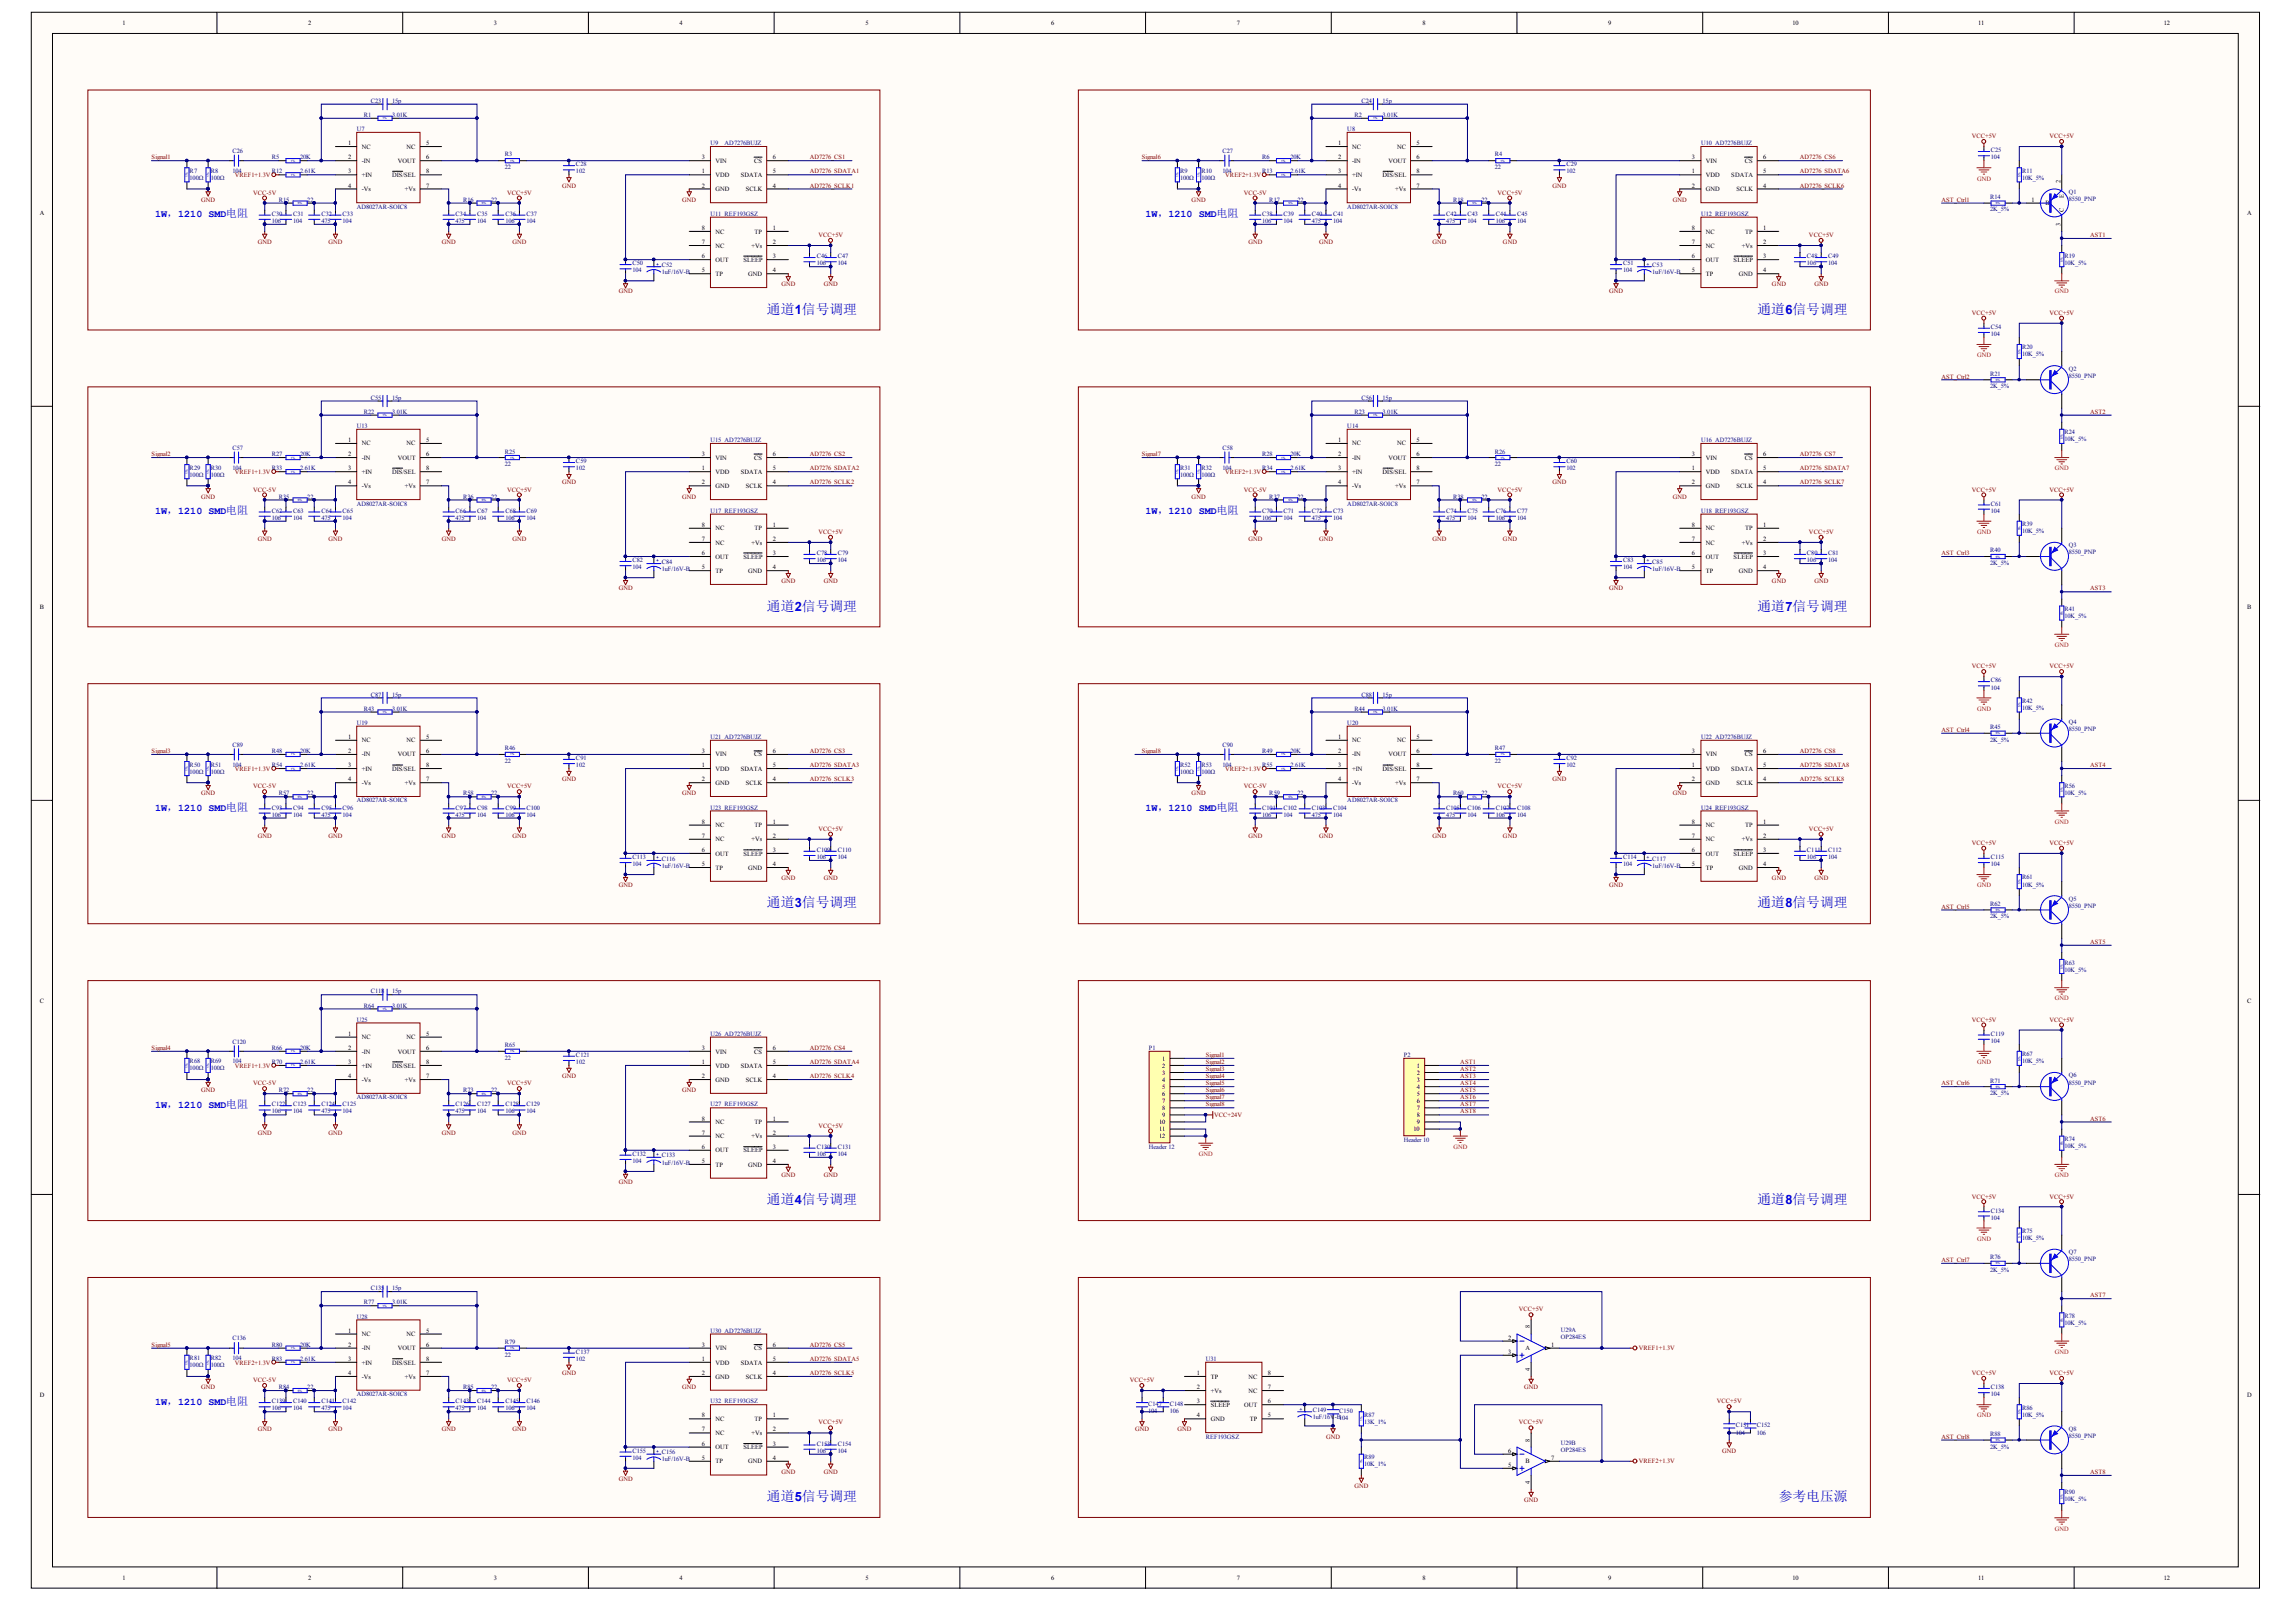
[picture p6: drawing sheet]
<svg xmlns="http://www.w3.org/2000/svg" width="289mm" height="202mm" viewBox="0 0 289 202" stroke-linecap="round" stroke-linejoin="round" font-family="sans-serif">
<defs><g id="words">
<g font-size="1.7" fill="#00f">
<text x="96.6" y="39.5">通道1信号调理</text>
<text x="221.3" y="39.5">通道6信号调理</text>
<text x="96.6" y="76.8">通道2信号调理</text>
<text x="221.3" y="76.8">通道7信号调理</text>
<text x="96.6" y="114.2">通道3信号调理</text>
<text x="221.3" y="114.2">通道8信号调理</text>
<text x="96.6" y="151.6">通道4信号调理</text>
<text x="221.3" y="151.6">通道8信号调理</text>
<text x="96.6" y="188.9">通道5信号调理</text>
<text x="223.9" y="188.9">参考电压源</text>
</g>
<g font-size="1.3" fill="#00f">
<text x="19.5" y="27.3">1W，1210 SMD电阻</text>
<text x="144.2" y="27.3">1W，1210 SMD电阻</text>
<text x="19.5" y="64.7">1W，1210 SMD电阻</text>
<text x="144.2" y="64.7">1W，1210 SMD电阻</text>
<text x="19.5" y="102.1">1W，1210 SMD电阻</text>
<text x="144.2" y="102.1">1W，1210 SMD电阻</text>
<text x="19.5" y="139.4">1W，1210 SMD电阻</text>
<text x="19.5" y="176.8">1W，1210 SMD电阻</text>
</g>
<g font-size=".8">
<text x="15.4" y="3.1">1</text>
<text x="38.8" y="3.1">2</text>
<text x="62.2" y="3.1">3</text>
<text x="85.5" y="3.1">4</text>
<text x="109" y="3.1">5</text>
<text x="132.3" y="3.1">6</text>
<text x="155.7" y="3.1">7</text>
<text x="179.1" y="3.1">8</text>
<text x="202.5" y="3.1">9</text>
<text x="225.7" y="3.1">10</text>
<text x="249" y="3.1">11</text>
<text x="272.4" y="3.1">12</text>
<text x="43.8" y="18.3">1</text>
<text x="43.8" y="20.1">2</text>
<text x="43.8" y="21.8">3</text>
<text x="43.8" y="23.6">4</text>
<text x="45.5" y="18.7">NC</text>
<text x="45.5" y="20.5">-IN</text>
<text x="45.5" y="22.3">+IN</text>
<text x="49.4" y="22.3">DIS/SEL</text>
<text x="50.1" y="20.5">VOUT</text>
<text x="51.2" y="18.7">NC</text>
<text x="53.6" y="23.6">7</text>
<text x="53.6" y="20.1">6</text>
<text x="53.6" y="18.3">5</text>
<text x="53.6" y="21.8">8</text>
<text x="88.3" y="21.8">1</text>
<text x="88.3" y="23.6">2</text>
<text x="88.3" y="20.1">3</text>
<text x="90.1" y="22.3">VDD</text>
<text x="90.1" y="20.5">VIN</text>
<text x="93.3" y="22.3">SDATA</text>
<text x="94.9" y="20.5">CS</text>
<text x="97.3" y="23.6">4</text>
<text x="97.3" y="21.8">5</text>
<text x="97.3" y="20.1">6</text>
<text x="168.5" y="18.3">1</text>
<text x="168.5" y="20.1">2</text>
<text x="168.5" y="21.8">3</text>
<text x="168.5" y="23.6">4</text>
<text x="170.2" y="18.7">NC</text>
<text x="170.2" y="20.5">-IN</text>
<text x="170.2" y="22.3">+IN</text>
<text x="174.1" y="22.3">DIS/SEL</text>
<text x="174.8" y="20.5">VOUT</text>
<text x="175.9" y="18.7">NC</text>
<text x="178.3" y="23.6">7</text>
<text x="178.3" y="20.1">6</text>
<text x="178.3" y="18.3">5</text>
<text x="178.3" y="21.8">8</text>
<text x="213" y="21.8">1</text>
<text x="213" y="23.6">2</text>
<text x="213" y="20.1">3</text>
<text x="214.7" y="22.3">VDD</text>
<text x="214.7" y="20.5">VIN</text>
<text x="218" y="22.3">SDATA</text>
<text x="219.7" y="20.5">CS</text>
<text x="222" y="23.6">4</text>
<text x="222" y="21.8">5</text>
<text x="222" y="20.1">6</text>
<text x="259.4" y="23.1" transform="rotate(-90 259.4 23.1)">2</text>
<text x="5" y="27">A</text>
<text x="45.5" y="24.1">-Vs</text>
<text x="51" y="24.1">+Vs</text>
<text x="88.3" y="28.9">8</text>
<text x="90.1" y="24.1">GND</text>
<text x="90.1" y="29.4">NC</text>
<text x="93.9" y="24.1">SCLK</text>
<text x="95" y="29.4">TP</text>
<text x="97.3" y="28.9">1</text>
<text x="170.2" y="24.1">-Vs</text>
<text x="175.6" y="24.1">+Vs</text>
<text x="213" y="28.9">8</text>
<text x="214.7" y="24.1">GND</text>
<text x="214.7" y="29.4">NC</text>
<text x="218.6" y="24.1">SCLK</text>
<text x="219.7" y="29.4">TP</text>
<text x="222" y="28.9">1</text>
<text x="255.8" y="25.4">1</text>
<text x="257.5" y="25.9">B</text>
<text x="259.4" y="28.5" transform="rotate(-90 259.4 28.5)">3</text>
<text x="259.8" y="26.7" transform="rotate(-90 259.8 26.7)">C</text>
<text x="259.8" y="24.9" transform="rotate(-90 259.8 24.9)">E</text>
<text x="282.9" y="27">A</text>
<text x="88.3" y="34.3">5</text>
<text x="88.3" y="32.5">6</text>
<text x="88.3" y="30.7">7</text>
<text x="90.1" y="34.7">TP</text>
<text x="90.1" y="33">OUT</text>
<text x="90.1" y="31.2">NC</text>
<text x="93.6" y="33">SLEEP</text>
<text x="94.2" y="34.7">GND</text>
<text x="94.6" y="31.2">+Vs</text>
<text x="97.3" y="30.7">2</text>
<text x="97.3" y="32.5">3</text>
<text x="97.3" y="34.3">4</text>
<text x="213" y="34.3">5</text>
<text x="213" y="32.5">6</text>
<text x="213" y="30.7">7</text>
<text x="214.7" y="34.7">TP</text>
<text x="214.7" y="33">OUT</text>
<text x="214.7" y="31.2">NC</text>
<text x="218.3" y="33">SLEEP</text>
<text x="218.9" y="34.7">GND</text>
<text x="219.3" y="31.2">+Vs</text>
<text x="222" y="30.7">2</text>
<text x="222" y="32.5">3</text>
<text x="222" y="34.3">4</text>
<text x="43.8" y="55.6">1</text>
<text x="43.8" y="57.4">2</text>
<text x="43.8" y="59.2">3</text>
<text x="45.5" y="56.1">NC</text>
<text x="45.5" y="57.8">-IN</text>
<text x="45.5" y="59.6">+IN</text>
<text x="49.4" y="59.6">DIS/SEL</text>
<text x="50.1" y="57.8">VOUT</text>
<text x="51.2" y="56.1">NC</text>
<text x="53.6" y="57.4">6</text>
<text x="53.6" y="55.6">5</text>
<text x="53.6" y="59.2">8</text>
<text x="88.3" y="59.2">1</text>
<text x="88.3" y="57.4">3</text>
<text x="90.1" y="59.6">VDD</text>
<text x="90.1" y="57.8">VIN</text>
<text x="93.3" y="59.6">SDATA</text>
<text x="94.9" y="57.8">CS</text>
<text x="97.3" y="59.2">5</text>
<text x="97.3" y="57.4">6</text>
<text x="168.5" y="55.6">1</text>
<text x="168.5" y="57.4">2</text>
<text x="168.5" y="59.2">3</text>
<text x="170.2" y="56.1">NC</text>
<text x="170.2" y="57.8">-IN</text>
<text x="170.2" y="59.6">+IN</text>
<text x="174.1" y="59.6">DIS/SEL</text>
<text x="174.8" y="57.8">VOUT</text>
<text x="175.9" y="56.1">NC</text>
<text x="178.3" y="57.4">6</text>
<text x="178.3" y="55.6">5</text>
<text x="178.3" y="59.2">8</text>
<text x="213" y="59.2">1</text>
<text x="213" y="57.4">3</text>
<text x="214.7" y="59.6">VDD</text>
<text x="214.7" y="57.8">VIN</text>
<text x="218" y="59.6">SDATA</text>
<text x="219.7" y="57.8">CS</text>
<text x="222" y="59.2">5</text>
<text x="222" y="57.4">6</text>
<text x="43.8" y="61">4</text>
<text x="45.5" y="61.4">-Vs</text>
<text x="51" y="61.4">+Vs</text>
<text x="53.6" y="61">7</text>
<text x="88.3" y="61">2</text>
<text x="90.1" y="61.4">GND</text>
<text x="93.9" y="61.4">SCLK</text>
<text x="97.3" y="61">4</text>
<text x="168.5" y="61">4</text>
<text x="170.2" y="61.4">-Vs</text>
<text x="175.6" y="61.4">+Vs</text>
<text x="178.3" y="61">7</text>
<text x="213" y="61">2</text>
<text x="214.7" y="61.4">GND</text>
<text x="218.6" y="61.4">SCLK</text>
<text x="222" y="61">4</text>
<text x="88.3" y="71.6">5</text>
<text x="88.3" y="69.9">6</text>
<text x="88.3" y="68.1">7</text>
<text x="88.3" y="66.3">8</text>
<text x="90.1" y="70.3">OUT</text>
<text x="90.1" y="68.5">NC</text>
<text x="90.1" y="66.8">NC</text>
<text x="93.6" y="70.3">SLEEP</text>
<text x="94.6" y="68.5">+Vs</text>
<text x="95" y="66.8">TP</text>
<text x="97.3" y="66.3">1</text>
<text x="97.3" y="68.1">2</text>
<text x="97.3" y="69.9">3</text>
<text x="97.3" y="71.6">4</text>
<text x="213" y="71.6">5</text>
<text x="213" y="69.9">6</text>
<text x="213" y="68.1">7</text>
<text x="213" y="66.3">8</text>
<text x="214.7" y="70.3">OUT</text>
<text x="214.7" y="68.5">NC</text>
<text x="214.7" y="66.8">NC</text>
<text x="218.3" y="70.3">SLEEP</text>
<text x="219.3" y="68.5">+Vs</text>
<text x="219.7" y="66.8">TP</text>
<text x="222" y="66.3">1</text>
<text x="222" y="68.1">2</text>
<text x="222" y="69.9">3</text>
<text x="222" y="71.6">4</text>
<text x="5" y="76.7">B</text>
<text x="90.1" y="72.1">TP</text>
<text x="94.2" y="72.1">GND</text>
<text x="214.7" y="72.1">TP</text>
<text x="218.9" y="72.1">GND</text>
<text x="282.9" y="76.7">B</text>
<text x="43.8" y="93">1</text>
<text x="43.8" y="94.8">2</text>
<text x="45.5" y="93.4">NC</text>
<text x="45.5" y="95.2">-IN</text>
<text x="50.1" y="95.2">VOUT</text>
<text x="51.2" y="93.4">NC</text>
<text x="53.6" y="94.8">6</text>
<text x="53.6" y="93">5</text>
<text x="88.3" y="94.8">3</text>
<text x="90.1" y="95.2">VIN</text>
<text x="94.9" y="95.2">CS</text>
<text x="97.3" y="94.8">6</text>
<text x="168.5" y="93">1</text>
<text x="168.5" y="94.8">2</text>
<text x="170.2" y="93.4">NC</text>
<text x="170.2" y="95.2">-IN</text>
<text x="174.8" y="95.2">VOUT</text>
<text x="175.9" y="93.4">NC</text>
<text x="178.3" y="94.8">6</text>
<text x="178.3" y="93">5</text>
<text x="213" y="94.8">3</text>
<text x="214.7" y="95.2">VIN</text>
<text x="219.7" y="95.2">CS</text>
<text x="222" y="94.8">6</text>
<text x="43.8" y="96.6">3</text>
<text x="43.8" y="98.3">4</text>
<text x="45.5" y="97">+IN</text>
<text x="45.5" y="98.8">-Vs</text>
<text x="49.4" y="97">DIS/SEL</text>
<text x="51" y="98.8">+Vs</text>
<text x="53.6" y="98.3">7</text>
<text x="53.6" y="96.6">8</text>
<text x="88.3" y="96.6">1</text>
<text x="88.3" y="98.3">2</text>
<text x="90.1" y="97">VDD</text>
<text x="90.1" y="98.8">GND</text>
<text x="93.3" y="97">SDATA</text>
<text x="93.9" y="98.8">SCLK</text>
<text x="97.3" y="98.3">4</text>
<text x="97.3" y="96.6">5</text>
<text x="168.5" y="96.6">3</text>
<text x="168.5" y="98.3">4</text>
<text x="170.2" y="97">+IN</text>
<text x="170.2" y="98.8">-Vs</text>
<text x="174.1" y="97">DIS/SEL</text>
<text x="175.6" y="98.8">+Vs</text>
<text x="178.3" y="98.3">7</text>
<text x="178.3" y="96.6">8</text>
<text x="213" y="96.6">1</text>
<text x="213" y="98.3">2</text>
<text x="214.7" y="97">VDD</text>
<text x="214.7" y="98.8">GND</text>
<text x="218" y="97">SDATA</text>
<text x="218.6" y="98.8">SCLK</text>
<text x="222" y="98.3">4</text>
<text x="222" y="96.6">5</text>
<text x="88.3" y="107.2">6</text>
<text x="88.3" y="105.4">7</text>
<text x="88.3" y="103.7">8</text>
<text x="90.1" y="107.7">OUT</text>
<text x="90.1" y="105.9">NC</text>
<text x="90.1" y="104.1">NC</text>
<text x="93.6" y="107.7">SLEEP</text>
<text x="94.6" y="105.9">+Vs</text>
<text x="95" y="104.1">TP</text>
<text x="97.3" y="103.7">1</text>
<text x="97.3" y="105.4">2</text>
<text x="97.3" y="107.2">3</text>
<text x="213" y="107.2">6</text>
<text x="213" y="105.4">7</text>
<text x="213" y="103.7">8</text>
<text x="214.7" y="107.7">OUT</text>
<text x="214.7" y="105.9">NC</text>
<text x="214.7" y="104.1">NC</text>
<text x="218.3" y="107.7">SLEEP</text>
<text x="219.3" y="105.9">+Vs</text>
<text x="219.7" y="104.1">TP</text>
<text x="222" y="103.7">1</text>
<text x="222" y="105.4">2</text>
<text x="222" y="107.2">3</text>
<text x="88.3" y="109">5</text>
<text x="90.1" y="109.5">TP</text>
<text x="94.2" y="109.5">GND</text>
<text x="97.3" y="109">4</text>
<text x="213" y="109">5</text>
<text x="214.7" y="109.5">TP</text>
<text x="218.9" y="109.5">GND</text>
<text x="222" y="109">4</text>
<text x="5" y="126.3">C</text>
<text x="43.8" y="130.4">1</text>
<text x="45.5" y="130.8">NC</text>
<text x="51.2" y="130.8">NC</text>
<text x="53.6" y="130.4">5</text>
<text x="282.9" y="126.3">C</text>
<text x="43.8" y="132.1">2</text>
<text x="43.8" y="133.9">3</text>
<text x="43.8" y="135.7">4</text>
<text x="45.5" y="132.6">-IN</text>
<text x="45.5" y="134.4">+IN</text>
<text x="45.5" y="136.2">-Vs</text>
<text x="49.4" y="134.4">DIS/SEL</text>
<text x="50.1" y="132.6">VOUT</text>
<text x="51" y="136.2">+Vs</text>
<text x="53.6" y="135.7">7</text>
<text x="53.6" y="132.1">6</text>
<text x="53.6" y="133.9">8</text>
<text x="88.3" y="133.9">1</text>
<text x="88.3" y="135.7">2</text>
<text x="88.3" y="132.1">3</text>
<text x="90.1" y="134.4">VDD</text>
<text x="90.1" y="136.2">GND</text>
<text x="90.1" y="132.6">VIN</text>
<text x="93.3" y="134.4">SDATA</text>
<text x="93.9" y="136.2">SCLK</text>
<text x="94.9" y="132.6">CS</text>
<text x="97.3" y="135.7">4</text>
<text x="97.3" y="133.9">5</text>
<text x="97.3" y="132.1">6</text>
<text x="146.3" y="133.5">1</text>
<text x="146.3" y="134.4">2</text>
<text x="146.3" y="135.3">3</text>
<text x="146.3" y="136.2">4</text>
<text x="146.3" y="137.1">5</text>
<text x="146.3" y="137.9">6</text>
<text x="178.4" y="134.4">1</text>
<text x="178.4" y="135.3">2</text>
<text x="178.4" y="136.2">3</text>
<text x="178.4" y="137.1">4</text>
<text x="178.4" y="137.9">5</text>
<text x="88.3" y="142.8">7</text>
<text x="88.3" y="141">8</text>
<text x="90.1" y="143.3">NC</text>
<text x="90.1" y="141.5">NC</text>
<text x="94.6" y="143.3">+Vs</text>
<text x="95" y="141.5">TP</text>
<text x="97.3" y="141">1</text>
<text x="97.3" y="142.8">2</text>
<text x="145.9" y="141.5">10</text>
<text x="145.9" y="142.4">11</text>
<text x="145.9" y="143.3">12</text>
<text x="146.3" y="138.8">7</text>
<text x="146.3" y="139.7">8</text>
<text x="146.3" y="140.6">9</text>
<text x="178" y="142.4">10</text>
<text x="178.4" y="138.8">6</text>
<text x="178.4" y="139.7">7</text>
<text x="178.4" y="140.6">8</text>
<text x="178.4" y="141.5">9</text>
<text x="88.3" y="146.4">5</text>
<text x="88.3" y="144.6">6</text>
<text x="90.1" y="146.8">TP</text>
<text x="90.1" y="145.1">OUT</text>
<text x="93.6" y="145.1">SLEEP</text>
<text x="94.2" y="146.8">GND</text>
<text x="97.3" y="144.6">3</text>
<text x="97.3" y="146.4">4</text>
<text x="43.8" y="167.7">1</text>
<text x="53.6" y="167.7">5</text>
<text x="192.6" y="167.2" transform="rotate(-90 192.6 167.2)">8</text>
<text x="43.8" y="169.5">2</text>
<text x="43.8" y="171.3">3</text>
<text x="43.8" y="173.1">4</text>
<text x="45.5" y="168.2">NC</text>
<text x="45.5" y="170">-IN</text>
<text x="45.5" y="171.8">+IN</text>
<text x="45.5" y="173.5">-Vs</text>
<text x="49.4" y="171.8">DIS/SEL</text>
<text x="50.1" y="170">VOUT</text>
<text x="51" y="173.5">+Vs</text>
<text x="51.2" y="168.2">NC</text>
<text x="53.6" y="173.1">7</text>
<text x="53.6" y="169.5">6</text>
<text x="53.6" y="171.3">8</text>
<text x="88.3" y="171.3">1</text>
<text x="88.3" y="173.1">2</text>
<text x="88.3" y="169.5">3</text>
<text x="90.1" y="171.8">VDD</text>
<text x="90.1" y="173.5">GND</text>
<text x="90.1" y="170">VIN</text>
<text x="93.3" y="171.8">SDATA</text>
<text x="93.9" y="173.5">SCLK</text>
<text x="94.9" y="170">CS</text>
<text x="97.3" y="173.1">4</text>
<text x="97.3" y="171.3">5</text>
<text x="97.3" y="169.5">6</text>
<text x="150.7" y="173.1">1</text>
<text x="152.4" y="173.5">TP</text>
<text x="157.2" y="173.5">NC</text>
<text x="159.6" y="173.1">8</text>
<text x="189.9" y="168.6">2</text>
<text x="189.9" y="170.4">3</text>
<text x="192.1" y="170">A</text>
<text x="192.6" y="172.6" transform="rotate(-90 192.6 172.6)">4</text>
<text x="195.3" y="169.5">1</text>
<text x="5" y="175.9">D</text>
<text x="88.3" y="178.4">8</text>
<text x="90.1" y="178.9">NC</text>
<text x="95" y="178.9">TP</text>
<text x="97.3" y="178.4">1</text>
<text x="150.7" y="174.8">2</text>
<text x="150.7" y="176.6">3</text>
<text x="150.7" y="178.4">4</text>
<text x="152.4" y="175.3">+Vs</text>
<text x="152.4" y="177.1">SLEEP</text>
<text x="152.4" y="178.9">GND</text>
<text x="156.6" y="177.1">OUT</text>
<text x="157.2" y="175.3">NC</text>
<text x="157.3" y="178.9">TP</text>
<text x="159.6" y="178.4">5</text>
<text x="159.6" y="176.6">6</text>
<text x="159.6" y="174.8">7</text>
<text x="282.9" y="175.9">D</text>
<text x="88.3" y="183.7">5</text>
<text x="88.3" y="182">6</text>
<text x="88.3" y="180.2">7</text>
<text x="90.1" y="184.2">TP</text>
<text x="90.1" y="182.4">OUT</text>
<text x="90.1" y="180.6">NC</text>
<text x="93.6" y="182.4">SLEEP</text>
<text x="94.2" y="184.2">GND</text>
<text x="94.6" y="180.6">+Vs</text>
<text x="97.3" y="180.2">2</text>
<text x="97.3" y="182">3</text>
<text x="97.3" y="183.7">4</text>
<text x="189.9" y="184.6">5</text>
<text x="189.9" y="182.8">6</text>
<text x="192.1" y="184.2">B</text>
<text x="192.6" y="181.4" transform="rotate(-90 192.6 181.4)">8</text>
<text x="195.3" y="183.7">7</text>
<text x="192.6" y="186.8" transform="rotate(-90 192.6 186.8)">4</text>
<text x="15.4" y="198.9">1</text>
<text x="38.8" y="198.9">2</text>
<text x="62.2" y="198.9">3</text>
<text x="85.5" y="198.9">4</text>
<text x="109" y="198.9">5</text>
<text x="132.3" y="198.9">6</text>
<text x="155.7" y="198.9">7</text>
<text x="179.1" y="198.9">8</text>
<text x="202.5" y="198.9">9</text>
<text x="225.7" y="198.9">10</text>
<text x="249" y="198.9">11</text>
<text x="272.4" y="198.9">12</text>
</g>
<g font-size=".8" fill="#000080">
<text x="44.9" y="16.5">U7</text>
<text x="45.8" y="14.7">R1</text>
<text x="46.7" y="12.9">C23</text>
<text x="49.4" y="14.7">3.01K</text>
<text x="49.4" y="12.9">15p</text>
<text x="169.6" y="16.5">U8</text>
<text x="170.5" y="14.7">R2</text>
<text x="171.4" y="12.9">C24</text>
<text x="174.1" y="14.7">3.01K</text>
<text x="174.1" y="12.9">15p</text>
<text x="23.9" y="21.7">R7</text>
<text x="23.9" y="22.6">100Ω</text>
<text x="26.5" y="21.7">R8</text>
<text x="26.5" y="22.6">100Ω</text>
<text x="29.3" y="19.3">C26</text>
<text x="29.3" y="21.7">104</text>
<text x="34.2" y="20.1">R5</text>
<text x="34.2" y="21.8">R12</text>
<text x="37.8" y="20.1">20K</text>
<text x="37.8" y="21.8">2.61K</text>
<text x="63.5" y="19.7">R3</text>
<text x="63.5" y="21.3">22</text>
<text x="72.5" y="20.9">C28</text>
<text x="72.5" y="21.8">102</text>
<text x="89.4" y="18.3">U9</text>
<text x="91.2" y="18.3">AD7276BUJZ</text>
<text x="148.6" y="21.7">R9</text>
<text x="148.6" y="22.6">100Ω</text>
<text x="151.2" y="21.7">R10</text>
<text x="151.2" y="22.6">100Ω</text>
<text x="153.9" y="19.3">C27</text>
<text x="153.9" y="21.7">104</text>
<text x="158.9" y="20.1">R6</text>
<text x="158.9" y="21.8">R13</text>
<text x="162.5" y="20.1">20K</text>
<text x="162.5" y="21.8">2.61K</text>
<text x="188.2" y="19.7">R4</text>
<text x="188.2" y="21.3">22</text>
<text x="197.2" y="20.9">C29</text>
<text x="197.2" y="21.8">102</text>
<text x="214.1" y="18.3">U10 AD7276BUJZ</text>
<text x="250.6" y="19.2">C25</text>
<text x="250.6" y="20.1">104</text>
<text x="254.6" y="21.7">R11</text>
<text x="254.6" y="22.6">10K_5%</text>
<text x="34.2" y="27.2">C30</text>
<text x="34.2" y="28.1">106</text>
<text x="35.1" y="25.4">R15</text>
<text x="36.9" y="27.2">C31</text>
<text x="36.9" y="28.1">104</text>
<text x="38.7" y="25.4">22</text>
<text x="40.5" y="27.2">C32</text>
<text x="40.5" y="28.1">475</text>
<text x="43.1" y="27.2">C33</text>
<text x="43.1" y="28.1">104</text>
<text x="44.9" y="26.3">AD8027AR-SOIC8</text>
<text x="57.4" y="27.2">C34</text>
<text x="57.4" y="28.1">475</text>
<text x="58.3" y="25.4">R16</text>
<text x="60.1" y="27.2">C35</text>
<text x="60.1" y="28.1">104</text>
<text x="61.8" y="25.4">22</text>
<text x="63.6" y="27.2">C36</text>
<text x="63.6" y="28.1">106</text>
<text x="66.3" y="27.2">C37</text>
<text x="66.3" y="28.1">104</text>
<text x="89.4" y="27.2">U11 REF193GSZ</text>
<text x="158.9" y="27.2">C38</text>
<text x="158.9" y="28.1">106</text>
<text x="159.8" y="25.4">R17</text>
<text x="161.6" y="27.2">C39</text>
<text x="161.6" y="28.1">104</text>
<text x="163.4" y="25.4">22</text>
<text x="165.1" y="27.2">C40</text>
<text x="165.1" y="28.1">475</text>
<text x="167.8" y="27.2">C41</text>
<text x="167.8" y="28.1">104</text>
<text x="169.6" y="26.3">AD8027AR-SOIC8</text>
<text x="182.1" y="27.2">C42</text>
<text x="182.1" y="28.1">475</text>
<text x="183" y="25.4">R18</text>
<text x="184.7" y="27.2">C43</text>
<text x="184.7" y="28.1">104</text>
<text x="186.5" y="25.4">22</text>
<text x="188.3" y="27.2">C44</text>
<text x="188.3" y="28.1">106</text>
<text x="191" y="27.2">C45</text>
<text x="191" y="28.1">104</text>
<text x="214.1" y="27.2">U12 REF193GSZ</text>
<text x="250.6" y="25">R14</text>
<text x="250.6" y="26.6">2K_5%</text>
<text x="260.5" y="24.4">Q1</text>
<text x="260.5" y="25.3">8550_PNP</text>
<text x="79.6" y="33.4">C50</text>
<text x="79.6" y="34.3">104</text>
<text x="83.3" y="33.6">C52</text>
<text x="83.3" y="34.4">1uF/16V-B</text>
<text x="102.8" y="32.5">C46</text>
<text x="102.8" y="33.4">106</text>
<text x="105.5" y="32.5">C47</text>
<text x="105.5" y="33.4">104</text>
<text x="204.3" y="33.4">C51</text>
<text x="204.3" y="34.3">104</text>
<text x="208" y="33.6">C53</text>
<text x="208" y="34.4">1uF/16V-B</text>
<text x="227.5" y="32.5">C48</text>
<text x="227.5" y="33.4">106</text>
<text x="230.2" y="32.5">C49</text>
<text x="230.2" y="33.4">104</text>
<text x="259.9" y="32.4">R19</text>
<text x="259.9" y="33.3">10K_5%</text>
<text x="250.6" y="41.4">C54</text>
<text x="250.6" y="47.3">R21</text>
<text x="250.6" y="42.3">104</text>
<text x="254.6" y="44">R20</text>
<text x="254.6" y="44.9">10K_5%</text>
<text x="260.5" y="46.7">Q2</text>
<text x="260.5" y="47.6">8550_PNP</text>
<text x="44.9" y="53.9">U13</text>
<text x="45.8" y="52.1">R22</text>
<text x="46.7" y="50.3">C55</text>
<text x="49.4" y="52.1">3.01K</text>
<text x="49.4" y="50.3">15p</text>
<text x="169.6" y="53.9">U14</text>
<text x="170.5" y="52.1">R23</text>
<text x="171.4" y="50.3">C56</text>
<text x="174.1" y="52.1">3.01K</text>
<text x="174.1" y="50.3">15p</text>
<text x="250.6" y="48.9">2K_5%</text>
<text x="23.9" y="59.1">R29</text>
<text x="26.5" y="59.1">R30</text>
<text x="29.3" y="56.6">C57</text>
<text x="29.3" y="59.1">104</text>
<text x="34.2" y="57.4">R27</text>
<text x="34.2" y="59.2">R33</text>
<text x="37.8" y="57.4">20K</text>
<text x="37.8" y="59.2">2.61K</text>
<text x="63.5" y="57.1">R25</text>
<text x="63.5" y="58.6">22</text>
<text x="72.5" y="58.3">C59</text>
<text x="72.5" y="59.2">102</text>
<text x="89.4" y="55.6">U15 AD7276BUJZ</text>
<text x="148.6" y="59.1">R31</text>
<text x="151.2" y="59.1">R32</text>
<text x="153.9" y="56.6">C58</text>
<text x="153.9" y="59.1">104</text>
<text x="158.9" y="57.4">R28</text>
<text x="158.9" y="59.2">R34</text>
<text x="162.5" y="57.4">20K</text>
<text x="162.5" y="59.2">2.61K</text>
<text x="188.2" y="57.1">R26</text>
<text x="188.2" y="58.6">22</text>
<text x="197.2" y="58.3">C60</text>
<text x="197.2" y="59.2">102</text>
<text x="214.1" y="55.6">U16 AD7276BUJZ</text>
<text x="259.9" y="54.7">R24</text>
<text x="259.9" y="55.6">10K_5%</text>
<text x="23.9" y="60">100Ω</text>
<text x="26.5" y="60">100Ω</text>
<text x="34.2" y="64.5">C62</text>
<text x="34.2" y="65.4">106</text>
<text x="35.1" y="62.8">R35</text>
<text x="36.9" y="64.5">C63</text>
<text x="36.9" y="65.4">104</text>
<text x="38.7" y="62.8">22</text>
<text x="40.5" y="64.5">C64</text>
<text x="40.5" y="65.4">475</text>
<text x="43.1" y="64.5">C65</text>
<text x="43.1" y="65.4">104</text>
<text x="44.9" y="63.6">AD8027AR-SOIC8</text>
<text x="57.4" y="64.5">C66</text>
<text x="57.4" y="65.4">475</text>
<text x="58.3" y="62.8">R36</text>
<text x="60.1" y="64.5">C67</text>
<text x="60.1" y="65.4">104</text>
<text x="61.8" y="62.8">22</text>
<text x="63.6" y="64.5">C68</text>
<text x="63.6" y="65.4">106</text>
<text x="66.3" y="64.5">C69</text>
<text x="66.3" y="65.4">104</text>
<text x="89.4" y="64.5">U17 REF193GSZ</text>
<text x="148.6" y="60">100Ω</text>
<text x="151.2" y="60">100Ω</text>
<text x="158.9" y="64.5">C70</text>
<text x="158.9" y="65.4">106</text>
<text x="159.8" y="62.8">R37</text>
<text x="161.6" y="64.5">C71</text>
<text x="161.6" y="65.4">104</text>
<text x="163.4" y="62.8">22</text>
<text x="165.1" y="64.5">C72</text>
<text x="165.1" y="65.4">475</text>
<text x="167.8" y="64.5">C73</text>
<text x="167.8" y="65.4">104</text>
<text x="169.6" y="63.6">AD8027AR-SOIC8</text>
<text x="182.1" y="64.5">C74</text>
<text x="182.1" y="65.4">475</text>
<text x="183" y="62.8">R38</text>
<text x="184.7" y="64.5">C75</text>
<text x="184.7" y="65.4">104</text>
<text x="186.5" y="62.8">22</text>
<text x="188.3" y="64.5">C76</text>
<text x="188.3" y="65.4">106</text>
<text x="191" y="64.5">C77</text>
<text x="191" y="65.4">104</text>
<text x="214.1" y="64.5">U18 REF193GSZ</text>
<text x="250.6" y="63.6">C61</text>
<text x="250.6" y="64.5">104</text>
<text x="79.6" y="70.7">C82</text>
<text x="79.6" y="71.6">104</text>
<text x="83.3" y="71">C84</text>
<text x="83.3" y="71.8">1uF/16V-B</text>
<text x="102.8" y="69.9">C78</text>
<text x="102.8" y="70.7">106</text>
<text x="105.5" y="69.9">C79</text>
<text x="105.5" y="70.7">104</text>
<text x="204.3" y="70.7">C83</text>
<text x="204.3" y="71.6">104</text>
<text x="208" y="71">C85</text>
<text x="208" y="71.8">1uF/16V-B</text>
<text x="227.5" y="69.9">C80</text>
<text x="227.5" y="70.7">106</text>
<text x="230.2" y="69.9">C81</text>
<text x="230.2" y="70.7">104</text>
<text x="250.6" y="69.5">R40</text>
<text x="250.6" y="71.1">2K_5%</text>
<text x="254.6" y="66.2">R39</text>
<text x="254.6" y="67.1">10K_5%</text>
<text x="260.5" y="68.9">Q3</text>
<text x="260.5" y="69.8">8550_PNP</text>
<text x="259.9" y="76.9">R41</text>
<text x="259.9" y="77.8">10K_5%</text>
<text x="45.8" y="89.5">R43</text>
<text x="46.7" y="87.7">C87</text>
<text x="49.4" y="89.5">3.01K</text>
<text x="49.4" y="87.7">15p</text>
<text x="170.5" y="89.5">R44</text>
<text x="171.4" y="87.7">C88</text>
<text x="174.1" y="89.5">3.01K</text>
<text x="174.1" y="87.7">15p</text>
<text x="250.6" y="85.9">C86</text>
<text x="250.6" y="86.8">104</text>
<text x="254.6" y="88.5">R42</text>
<text x="254.6" y="89.4">10K_5%</text>
<text x="29.3" y="94">C89</text>
<text x="34.2" y="94.8">R48</text>
<text x="37.8" y="94.8">20K</text>
<text x="44.9" y="91.2">U19</text>
<text x="63.5" y="94.4">R46</text>
<text x="72.5" y="95.7">C91</text>
<text x="89.4" y="93">U21 AD7276BUJZ</text>
<text x="153.9" y="94">C90</text>
<text x="158.9" y="94.8">R49</text>
<text x="162.5" y="94.8">20K</text>
<text x="169.6" y="91.2">U20</text>
<text x="188.2" y="94.4">R47</text>
<text x="197.2" y="95.7">C92</text>
<text x="214.1" y="93">U22 AD7276BUJZ</text>
<text x="250.6" y="91.7">R45</text>
<text x="250.6" y="93.3">2K_5%</text>
<text x="260.5" y="91.1">Q4</text>
<text x="260.5" y="92">8550_PNP</text>
<text x="23.9" y="96.5">R50</text>
<text x="23.9" y="97.4">100Ω</text>
<text x="26.5" y="96.5">R51</text>
<text x="26.5" y="97.4">100Ω</text>
<text x="29.3" y="96.5">104</text>
<text x="34.2" y="96.6">R54</text>
<text x="34.2" y="101.9">C93</text>
<text x="35.1" y="100.1">R57</text>
<text x="36.9" y="101.9">C94</text>
<text x="37.8" y="96.6">2.61K</text>
<text x="38.7" y="100.1">22</text>
<text x="40.5" y="101.9">C95</text>
<text x="43.1" y="101.9">C96</text>
<text x="44.9" y="101">AD8027AR-SOIC8</text>
<text x="57.4" y="101.9">C97</text>
<text x="58.3" y="100.1">R58</text>
<text x="60.1" y="101.9">C98</text>
<text x="61.8" y="100.1">22</text>
<text x="63.5" y="96">22</text>
<text x="63.6" y="101.9">C99</text>
<text x="66.3" y="101.9">C100</text>
<text x="72.5" y="96.6">102</text>
<text x="89.4" y="101.9">U23 REF193GSZ</text>
<text x="148.6" y="96.5">R52</text>
<text x="148.6" y="97.4">100Ω</text>
<text x="151.2" y="96.5">R53</text>
<text x="151.2" y="97.4">100Ω</text>
<text x="153.9" y="96.5">104</text>
<text x="158.9" y="96.6">R55</text>
<text x="158.9" y="101.9">C101</text>
<text x="159.8" y="100.1">R59</text>
<text x="161.6" y="101.9">C102</text>
<text x="162.5" y="96.6">2.61K</text>
<text x="163.4" y="100.1">22</text>
<text x="165.1" y="101.9">C103</text>
<text x="167.8" y="101.9">C104</text>
<text x="169.6" y="101">AD8027AR-SOIC8</text>
<text x="182.1" y="101.9">C105</text>
<text x="183" y="100.1">R60</text>
<text x="184.7" y="101.9">C106</text>
<text x="186.5" y="100.1">22</text>
<text x="188.2" y="96">22</text>
<text x="188.3" y="101.9">C107</text>
<text x="191" y="101.9">C108</text>
<text x="197.2" y="96.6">102</text>
<text x="214.1" y="101.9">U24 REF193GSZ</text>
<text x="259.9" y="99.1">R56</text>
<text x="259.9" y="100">10K_5%</text>
<text x="34.2" y="102.8">106</text>
<text x="36.9" y="102.8">104</text>
<text x="40.5" y="102.8">475</text>
<text x="43.1" y="102.8">104</text>
<text x="57.4" y="102.8">475</text>
<text x="60.1" y="102.8">104</text>
<text x="63.6" y="102.8">106</text>
<text x="66.3" y="102.8">104</text>
<text x="102.8" y="107.2">C109</text>
<text x="105.5" y="107.2">C110</text>
<text x="158.9" y="102.8">106</text>
<text x="161.6" y="102.8">104</text>
<text x="165.1" y="102.8">475</text>
<text x="167.8" y="102.8">104</text>
<text x="182.1" y="102.8">475</text>
<text x="184.7" y="102.8">104</text>
<text x="188.3" y="102.8">106</text>
<text x="191" y="102.8">104</text>
<text x="227.5" y="107.2">C111</text>
<text x="230.2" y="107.2">C112</text>
<text x="79.6" y="108.1">C113</text>
<text x="79.6" y="109">104</text>
<text x="83.3" y="108.3">C116</text>
<text x="83.3" y="109.2">1uF/16V-B</text>
<text x="102.8" y="108.1">106</text>
<text x="105.5" y="108.1">104</text>
<text x="204.3" y="108.1">C114</text>
<text x="204.3" y="109">104</text>
<text x="208" y="108.3">C117</text>
<text x="208" y="109.2">1uF/16V-B</text>
<text x="227.5" y="108.1">106</text>
<text x="230.2" y="108.1">104</text>
<text x="250.6" y="114">R62</text>
<text x="250.6" y="108.1">C115</text>
<text x="250.6" y="109">104</text>
<text x="254.6" y="110.7">R61</text>
<text x="254.6" y="111.6">10K_5%</text>
<text x="260.5" y="113.4">Q5</text>
<text x="250.6" y="115.6">2K_5%</text>
<text x="260.5" y="114.2">8550_PNP</text>
<text x="46.7" y="125">C118</text>
<text x="49.4" y="125">15p</text>
<text x="259.9" y="121.4">R63</text>
<text x="259.9" y="122.3">10K_5%</text>
<text x="29.3" y="131.3">C120</text>
<text x="44.9" y="128.6">U25</text>
<text x="45.8" y="126.8">R64</text>
<text x="49.4" y="126.8">3.01K</text>
<text x="63.5" y="131.8">R65</text>
<text x="89.4" y="130.4">U26 AD7276BUJZ</text>
<text x="250.6" y="130.4">C119</text>
<text x="250.6" y="131.3">104</text>
<text x="23.9" y="133.8">R68</text>
<text x="23.9" y="134.7">100Ω</text>
<text x="26.5" y="133.8">R69</text>
<text x="26.5" y="134.7">100Ω</text>
<text x="29.3" y="133.8">104</text>
<text x="34.2" y="132.1">R66</text>
<text x="34.2" y="133.9">R70</text>
<text x="35.1" y="137.5">R72</text>
<text x="37.8" y="132.1">20K</text>
<text x="37.8" y="133.9">2.61K</text>
<text x="38.7" y="137.5">22</text>
<text x="58.3" y="137.5">R73</text>
<text x="61.8" y="137.5">22</text>
<text x="63.5" y="133.4">22</text>
<text x="72.5" y="133">C121</text>
<text x="72.5" y="133.9">102</text>
<text x="144.6" y="132.1">P1</text>
<text x="176.7" y="133">P2</text>
<text x="250.6" y="136.3">R71</text>
<text x="250.6" y="137.9">2K_5%</text>
<text x="254.6" y="133">R67</text>
<text x="254.6" y="133.8">10K_5%</text>
<text x="260.5" y="135.6">Q6</text>
<text x="260.5" y="136.5">8550_PNP</text>
<text x="34.2" y="139.3">C122</text>
<text x="34.2" y="140.1">106</text>
<text x="36.9" y="139.3">C123</text>
<text x="36.9" y="140.1">104</text>
<text x="40.5" y="139.3">C124</text>
<text x="40.5" y="140.1">475</text>
<text x="43.1" y="139.3">C125</text>
<text x="43.1" y="140.1">104</text>
<text x="44.9" y="138.4">AD8027AR-SOIC8</text>
<text x="57.4" y="139.3">C126</text>
<text x="57.4" y="140.1">475</text>
<text x="60.1" y="139.3">C127</text>
<text x="60.1" y="140.1">104</text>
<text x="63.6" y="139.3">C128</text>
<text x="63.6" y="140.1">106</text>
<text x="66.3" y="139.3">C129</text>
<text x="66.3" y="140.1">104</text>
<text x="89.4" y="139.3">U27 REF193GSZ</text>
<text x="176.7" y="143.7">Header 10</text>
<text x="259.9" y="143.6">R74</text>
<text x="79.6" y="145.5">C132</text>
<text x="79.6" y="146.4">104</text>
<text x="83.3" y="145.7">C133</text>
<text x="83.3" y="146.6">1uF/16V-B</text>
<text x="102.8" y="144.6">C130</text>
<text x="102.8" y="145.5">106</text>
<text x="105.5" y="144.6">C131</text>
<text x="105.5" y="145.5">104</text>
<text x="144.6" y="144.6">Header 12</text>
<text x="259.9" y="144.5">10K_5%</text>
<text x="250.6" y="152.6">C134</text>
<text x="250.6" y="153.5">104</text>
<text x="254.6" y="155.2">R75</text>
<text x="250.6" y="158.5">R76</text>
<text x="250.6" y="160.1">2K_5%</text>
<text x="254.6" y="156.1">10K_5%</text>
<text x="260.5" y="157.9">Q7</text>
<text x="260.5" y="158.8">8550_PNP</text>
<text x="44.9" y="166">U28</text>
<text x="45.8" y="164.2">R77</text>
<text x="46.7" y="162.4">C135</text>
<text x="49.4" y="164.2">3.01K</text>
<text x="49.4" y="162.4">15p</text>
<text x="89.4" y="167.7">U30 AD7276BUJZ</text>
<text x="196.5" y="167.7">U29A</text>
<text x="259.9" y="165.9">R78</text>
<text x="259.9" y="166.8">10K_5%</text>
<text x="23.9" y="171.2">R81</text>
<text x="23.9" y="172.1">100Ω</text>
<text x="26.5" y="171.2">R82</text>
<text x="26.5" y="172.1">100Ω</text>
<text x="29.3" y="168.7">C136</text>
<text x="29.3" y="171.2">104</text>
<text x="34.2" y="169.5">R80</text>
<text x="34.2" y="171.3">R83</text>
<text x="37.8" y="169.5">20K</text>
<text x="37.8" y="171.3">2.61K</text>
<text x="63.5" y="169.2">R79</text>
<text x="63.5" y="170.7">22</text>
<text x="72.5" y="170.4">C137</text>
<text x="72.5" y="171.3">102</text>
<text x="151.8" y="171.3">U31</text>
<text x="196.5" y="168.5">OP284ES</text>
<text x="34.2" y="176.6">C139</text>
<text x="34.2" y="177.5">106</text>
<text x="35.1" y="174.8">R84</text>
<text x="36.9" y="176.6">C140</text>
<text x="36.9" y="177.5">104</text>
<text x="38.7" y="174.8">22</text>
<text x="40.5" y="176.6">C141</text>
<text x="40.5" y="177.5">475</text>
<text x="43.1" y="176.6">C142</text>
<text x="43.1" y="177.5">104</text>
<text x="44.9" y="175.7">AD8027AR-SOIC8</text>
<text x="57.4" y="176.6">C143</text>
<text x="57.4" y="177.5">475</text>
<text x="58.3" y="174.8">R85</text>
<text x="60.1" y="176.6">C144</text>
<text x="60.1" y="177.5">104</text>
<text x="61.8" y="174.8">22</text>
<text x="63.6" y="176.6">C145</text>
<text x="63.6" y="177.5">106</text>
<text x="66.3" y="176.6">C146</text>
<text x="66.3" y="177.5">104</text>
<text x="89.4" y="176.6">U32 REF193GSZ</text>
<text x="144.6" y="177">C147</text>
<text x="144.6" y="177.9">104</text>
<text x="147.3" y="177">C148</text>
<text x="147.3" y="177.9">106</text>
<text x="165.3" y="177.7">C149</text>
<text x="165.3" y="178.6">1uF/16V-B104</text>
<text x="168.6" y="177.9">C150</text>
<text x="171.7" y="178.3">R87</text>
<text x="171.7" y="179.2">13K_1%</text>
<text x="218.5" y="179.7">C151</text>
<text x="221.2" y="179.7">C152</text>
<text x="250.6" y="174.8">C138</text>
<text x="250.6" y="175.7">104</text>
<text x="254.6" y="177.4">R86</text>
<text x="254.6" y="178.3">10K_5%</text>
<text x="79.6" y="182.8">C155</text>
<text x="79.6" y="183.7">104</text>
<text x="83.3" y="183.1">C156</text>
<text x="83.3" y="183.9">1uF/16V-B</text>
<text x="102.8" y="182">C153</text>
<text x="102.8" y="182.8">106</text>
<text x="105.5" y="182">C154</text>
<text x="105.5" y="182.8">104</text>
<text x="151.8" y="181.1">REF193GSZ</text>
<text x="171.7" y="183.6">R89</text>
<text x="171.7" y="184.5">10K_1%</text>
<text x="196.5" y="181.9">U29B</text>
<text x="196.5" y="182.8">OP284ES</text>
<text x="218.5" y="180.6">104</text>
<text x="221.2" y="180.6">106</text>
<text x="250.6" y="180.7">R88</text>
<text x="250.6" y="182.3">2K_5%</text>
<text x="260.5" y="180.1">Q8</text>
<text x="260.5" y="181">8550_PNP</text>
<text x="259.9" y="188.1">R90</text>
<text x="259.9" y="189">10K_5%</text>
</g>
<g font-size=".8" fill="#800000">
<text x="248.2" y="17.4">VCC+5V</text>
<text x="258" y="17.4">VCC+5V</text>
<text x="19.1" y="20.1">Signal1</text>
<text x="29.5" y="22.3">VREF1+1.3V</text>
<text x="70.8" y="23.6">GND</text>
<text x="101.9" y="20.1">AD7276_CS1</text>
<text x="101.9" y="21.8">AD7276_SDATA1</text>
<text x="101.9" y="23.6">AD7276_SCLK1</text>
<text x="143.8" y="20.1">Signal6</text>
<text x="154.3" y="22.3">VREF2+1.3V</text>
<text x="195.4" y="23.6">GND</text>
<text x="226.6" y="20.1">AD7276_CS6</text>
<text x="226.6" y="21.8">AD7276_SDATA6</text>
<text x="226.6" y="23.6">AD7276_SCLK6</text>
<text x="25.3" y="25.4">GND</text>
<text x="31.9" y="24.5">VCC-5V</text>
<text x="63.8" y="24.5">VCC+5V</text>
<text x="85.9" y="25.4">GND</text>
<text x="103" y="29.8">VCC+5V</text>
<text x="150" y="25.4">GND</text>
<text x="156.6" y="24.5">VCC-5V</text>
<text x="188.5" y="24.5">VCC+5V</text>
<text x="210.6" y="25.4">GND</text>
<text x="227.7" y="29.8">VCC+5V</text>
<text x="244.4" y="25.4">AST_Ctrl1</text>
<text x="263.1" y="29.8">AST1</text>
<text x="32.5" y="30.7">GND</text>
<text x="41.4" y="30.7">GND</text>
<text x="55.6" y="30.7">GND</text>
<text x="64.5" y="30.7">GND</text>
<text x="157.2" y="30.7">GND</text>
<text x="166.1" y="30.7">GND</text>
<text x="180.3" y="30.7">GND</text>
<text x="189.2" y="30.7">GND</text>
<text x="77.9" y="36.9">GND</text>
<text x="98.4" y="36.1">GND</text>
<text x="103.7" y="36.1">GND</text>
<text x="202.6" y="36.9">GND</text>
<text x="223.1" y="36.1">GND</text>
<text x="228.4" y="36.1">GND</text>
<text x="248.2" y="39.6">VCC+5V</text>
<text x="258" y="39.6">VCC+5V</text>
<text x="244.4" y="47.6">AST_Ctrl2</text>
<text x="263.1" y="52.1">AST2</text>
<text x="19.1" y="57.4">Signal2</text>
<text x="29.5" y="59.6">VREF1+1.3V</text>
<text x="101.9" y="57.4">AD7276_CS2</text>
<text x="101.9" y="59.2">AD7276_SDATA2</text>
<text x="143.8" y="57.4">Signal7</text>
<text x="154.3" y="59.6">VREF2+1.3V</text>
<text x="226.6" y="57.4">AD7276_CS7</text>
<text x="226.6" y="59.2">AD7276_SDATA7</text>
<text x="25.3" y="62.8">GND</text>
<text x="31.9" y="61.9">VCC-5V</text>
<text x="63.8" y="61.9">VCC+5V</text>
<text x="70.8" y="61">GND</text>
<text x="85.9" y="62.8">GND</text>
<text x="101.9" y="61">AD7276_SCLK2</text>
<text x="150" y="62.8">GND</text>
<text x="156.6" y="61.9">VCC-5V</text>
<text x="188.5" y="61.9">VCC+5V</text>
<text x="195.4" y="61">GND</text>
<text x="210.6" y="62.8">GND</text>
<text x="226.6" y="61">AD7276_SCLK7</text>
<text x="248.2" y="61.9">VCC+5V</text>
<text x="258" y="61.9">VCC+5V</text>
<text x="32.5" y="68.1">GND</text>
<text x="41.4" y="68.1">GND</text>
<text x="55.6" y="68.1">GND</text>
<text x="64.5" y="68.1">GND</text>
<text x="103" y="67.2">VCC+5V</text>
<text x="157.2" y="68.1">GND</text>
<text x="166.1" y="68.1">GND</text>
<text x="180.3" y="68.1">GND</text>
<text x="189.2" y="68.1">GND</text>
<text x="227.7" y="67.2">VCC+5V</text>
<text x="244.4" y="69.9">AST_Ctrl3</text>
<text x="77.9" y="74.3">GND</text>
<text x="98.4" y="73.4">GND</text>
<text x="103.7" y="73.4">GND</text>
<text x="202.6" y="74.3">GND</text>
<text x="223.1" y="73.4">GND</text>
<text x="228.4" y="73.4">GND</text>
<text x="263.1" y="74.3">AST3</text>
<text x="248.2" y="84.1">VCC+5V</text>
<text x="258" y="84.1">VCC+5V</text>
<text x="19.1" y="94.8">Signal3</text>
<text x="101.9" y="94.8">AD7276_CS3</text>
<text x="143.8" y="94.8">Signal8</text>
<text x="226.6" y="94.8">AD7276_CS8</text>
<text x="244.4" y="92.1">AST_Ctrl4</text>
<text x="25.3" y="100.1">GND</text>
<text x="29.5" y="97">VREF1+1.3V</text>
<text x="31.9" y="99.2">VCC-5V</text>
<text x="63.8" y="99.2">VCC+5V</text>
<text x="70.8" y="98.3">GND</text>
<text x="85.9" y="100.1">GND</text>
<text x="101.9" y="96.6">AD7276_SDATA3</text>
<text x="101.9" y="98.3">AD7276_SCLK3</text>
<text x="150" y="100.1">GND</text>
<text x="154.3" y="97">VREF2+1.3V</text>
<text x="156.6" y="99.2">VCC-5V</text>
<text x="188.5" y="99.2">VCC+5V</text>
<text x="195.4" y="98.3">GND</text>
<text x="210.6" y="100.1">GND</text>
<text x="226.6" y="96.6">AD7276_SDATA8</text>
<text x="226.6" y="98.3">AD7276_SCLK8</text>
<text x="263.1" y="96.6">AST4</text>
<text x="32.5" y="105.4">GND</text>
<text x="41.4" y="105.4">GND</text>
<text x="55.6" y="105.4">GND</text>
<text x="64.5" y="105.4">GND</text>
<text x="103" y="104.6">VCC+5V</text>
<text x="157.2" y="105.4">GND</text>
<text x="166.1" y="105.4">GND</text>
<text x="180.3" y="105.4">GND</text>
<text x="189.2" y="105.4">GND</text>
<text x="227.7" y="104.6">VCC+5V</text>
<text x="248.2" y="106.3">VCC+5V</text>
<text x="258" y="106.3">VCC+5V</text>
<text x="77.9" y="111.7">GND</text>
<text x="98.4" y="110.8">GND</text>
<text x="103.7" y="110.8">GND</text>
<text x="202.6" y="111.7">GND</text>
<text x="223.1" y="110.8">GND</text>
<text x="228.4" y="110.8">GND</text>
<text x="244.4" y="114.4">AST_Ctrl5</text>
<text x="263.1" y="118.8">AST5</text>
<text x="248.2" y="128.6">VCC+5V</text>
<text x="258" y="128.6">VCC+5V</text>
<text x="19.1" y="132.1">Signal4</text>
<text x="25.3" y="137.5">GND</text>
<text x="29.5" y="134.4">VREF1+1.3V</text>
<text x="31.9" y="136.6">VCC-5V</text>
<text x="63.8" y="136.6">VCC+5V</text>
<text x="70.8" y="135.7">GND</text>
<text x="85.9" y="137.5">GND</text>
<text x="101.9" y="132.1">AD7276_CS4</text>
<text x="101.9" y="133.9">AD7276_SDATA4</text>
<text x="101.9" y="135.7">AD7276_SCLK4</text>
<text x="151.8" y="133">Signal1</text>
<text x="151.8" y="133.9">Signal2</text>
<text x="151.8" y="134.8">Signal3</text>
<text x="151.8" y="135.7">Signal4</text>
<text x="151.8" y="136.6">Signal5</text>
<text x="151.8" y="137.5">Signal6</text>
<text x="183.8" y="133.9">AST1</text>
<text x="183.8" y="134.8">AST2</text>
<text x="183.8" y="135.7">AST3</text>
<text x="183.8" y="136.6">AST4</text>
<text x="183.8" y="137.5">AST5</text>
<text x="244.4" y="136.6">AST_Ctrl6</text>
<text x="32.5" y="142.8">GND</text>
<text x="41.4" y="142.8">GND</text>
<text x="55.6" y="142.8">GND</text>
<text x="64.5" y="142.8">GND</text>
<text x="103" y="141.9">VCC+5V</text>
<text x="151.8" y="138.4">Signal7</text>
<text x="151.8" y="139.3">Signal8</text>
<text x="152.9" y="140.6">VCC+24V</text>
<text x="183.8" y="138.4">AST6</text>
<text x="183.8" y="139.3">AST7</text>
<text x="183.8" y="140.1">AST8</text>
<text x="263.1" y="141">AST6</text>
<text x="77.9" y="149">GND</text>
<text x="98.4" y="148.1">GND</text>
<text x="103.7" y="148.1">GND</text>
<text x="248.2" y="150.9">VCC+5V</text>
<text x="258" y="150.9">VCC+5V</text>
<text x="244.4" y="158.8">AST_Ctrl7</text>
<text x="191.2" y="165.1">VCC+5V</text>
<text x="263.1" y="163.3">AST7</text>
<text x="19.1" y="169.5">Signal5</text>
<text x="29.5" y="171.8">VREF2+1.3V</text>
<text x="31.9" y="174">VCC-5V</text>
<text x="63.8" y="174">VCC+5V</text>
<text x="70.8" y="173.1">GND</text>
<text x="101.9" y="169.5">AD7276_CS5</text>
<text x="101.9" y="171.3">AD7276_SDATA5</text>
<text x="101.9" y="173.1">AD7276_SCLK5</text>
<text x="142.2" y="174">VCC+5V</text>
<text x="206.3" y="170">VREF1+1.3V</text>
<text x="248.2" y="173.1">VCC+5V</text>
<text x="258" y="173.1">VCC+5V</text>
<text x="25.3" y="174.8">GND</text>
<text x="85.9" y="174.8">GND</text>
<text x="103" y="179.3">VCC+5V</text>
<text x="191.2" y="179.3">VCC+5V</text>
<text x="191.9" y="174.8">GND</text>
<text x="216.1" y="176.6">VCC+5V</text>
<text x="32.5" y="180.2">GND</text>
<text x="41.4" y="180.2">GND</text>
<text x="55.6" y="180.2">GND</text>
<text x="64.5" y="180.2">GND</text>
<text x="98.4" y="185.5">GND</text>
<text x="103.7" y="185.5">GND</text>
<text x="142.9" y="180.2">GND</text>
<text x="148.2" y="180.2">GND</text>
<text x="167" y="181.1">GND</text>
<text x="206.3" y="184.2">VREF2+1.3V</text>
<text x="216.8" y="182.8">GND</text>
<text x="244.4" y="181.1">AST_Ctrl8</text>
<text x="263.1" y="185.5">AST8</text>
<text x="77.9" y="186.4">GND</text>
<text x="170.5" y="187.3">GND</text>
<text x="191.9" y="189.1">GND</text>
</g>
<g font-size=".8" fill="#f00">
<text x="248.9" y="22.7">GND</text>
<text x="258.7" y="36.9">GND</text>
<text x="248.9" y="45">GND</text>
<text x="258.7" y="59.2">GND</text>
<text x="248.9" y="67.2">GND</text>
<text x="258.7" y="81.5">GND</text>
<text x="248.9" y="89.5">GND</text>
<text x="258.7" y="103.7">GND</text>
<text x="248.9" y="111.7">GND</text>
<text x="258.7" y="125.9">GND</text>
<text x="248.9" y="133.9">GND</text>
<text x="150.9" y="145.5">GND</text>
<text x="183" y="144.6">GND</text>
<text x="258.7" y="148.1">GND</text>
<text x="248.9" y="156.2">GND</text>
<text x="258.7" y="170.4">GND</text>
<text x="248.9" y="178.4">GND</text>
<text x="258.7" y="192.7">GND</text>
</g>
<g font-size=".6" fill="#000080">
<text x="82.6" y="33.4">+</text>
<text x="207.3" y="33.4">+</text>
<text x="82.6" y="70.8">+</text>
<text x="207.3" y="70.8">+</text>
<text x="82.6" y="108.2">+</text>
<text x="207.3" y="108.2">+</text>
<text x="82.6" y="145.5">+</text>
<text x="163.6" y="177.6">+</text>
<text x="82.6" y="182.9">+</text>
</g>
<g font-size=".4" fill="#000080">
<text x="48.2" y="15">1%</text>
<text x="172.9" y="15">1%</text>
<text x="23.7" y="22.3" transform="rotate(-90 23.7 22.3)">1%</text>
<text x="26.3" y="22.3" transform="rotate(-90 26.3 22.3)">1%</text>
<text x="36.6" y="20.4">1%</text>
<text x="36.6" y="22.1">1%</text>
<text x="64.2" y="20.4">1%</text>
<text x="148.4" y="22.3" transform="rotate(-90 148.4 22.3)">1%</text>
<text x="151" y="22.3" transform="rotate(-90 151 22.3)">1%</text>
<text x="161.3" y="20.4">1%</text>
<text x="161.3" y="22.1">1%</text>
<text x="188.9" y="20.4">1%</text>
<text x="254.4" y="22.3" transform="rotate(-90 254.4 22.3)">5%</text>
<text x="37.5" y="25.7">5%</text>
<text x="60.7" y="25.7">5%</text>
<text x="162.2" y="25.7">5%</text>
<text x="185.4" y="25.7">5%</text>
<text x="251.3" y="25.7">5%</text>
<text x="259.7" y="33" transform="rotate(-90 259.7 33)">5%</text>
<text x="251.3" y="47.9">5%</text>
<text x="254.4" y="44.5" transform="rotate(-90 254.4 44.5)">5%</text>
<text x="48.2" y="52.4">1%</text>
<text x="172.9" y="52.4">1%</text>
<text x="23.7" y="59.7" transform="rotate(-90 23.7 59.7)">1%</text>
<text x="26.3" y="59.7" transform="rotate(-90 26.3 59.7)">1%</text>
<text x="36.6" y="57.7">1%</text>
<text x="36.6" y="59.5">1%</text>
<text x="64.2" y="57.7">1%</text>
<text x="148.4" y="59.7" transform="rotate(-90 148.4 59.7)">1%</text>
<text x="151" y="59.7" transform="rotate(-90 151 59.7)">1%</text>
<text x="161.3" y="57.7">1%</text>
<text x="161.3" y="59.5">1%</text>
<text x="188.9" y="57.7">1%</text>
<text x="259.7" y="55.2" transform="rotate(-90 259.7 55.2)">5%</text>
<text x="37.5" y="63">5%</text>
<text x="60.7" y="63">5%</text>
<text x="162.2" y="63">5%</text>
<text x="185.4" y="63">5%</text>
<text x="251.3" y="70.2">5%</text>
<text x="254.4" y="66.8" transform="rotate(-90 254.4 66.8)">5%</text>
<text x="259.7" y="77.4" transform="rotate(-90 259.7 77.4)">5%</text>
<text x="48.2" y="89.7">1%</text>
<text x="172.9" y="89.7">1%</text>
<text x="254.4" y="89" transform="rotate(-90 254.4 89)">5%</text>
<text x="36.6" y="95.1">1%</text>
<text x="64.2" y="95.1">1%</text>
<text x="161.3" y="95.1">1%</text>
<text x="188.9" y="95.1">1%</text>
<text x="251.3" y="92.4">5%</text>
<text x="23.7" y="97" transform="rotate(-90 23.7 97)">1%</text>
<text x="26.3" y="97" transform="rotate(-90 26.3 97)">1%</text>
<text x="36.6" y="96.9">1%</text>
<text x="37.5" y="100.4">5%</text>
<text x="60.7" y="100.4">5%</text>
<text x="148.4" y="97" transform="rotate(-90 148.4 97)">1%</text>
<text x="151" y="97" transform="rotate(-90 151 97)">1%</text>
<text x="161.3" y="96.9">1%</text>
<text x="162.2" y="100.4">5%</text>
<text x="185.4" y="100.4">5%</text>
<text x="259.7" y="99.7" transform="rotate(-90 259.7 99.7)">5%</text>
<text x="254.4" y="111.2" transform="rotate(-90 254.4 111.2)">5%</text>
<text x="251.3" y="114.7">5%</text>
<text x="259.7" y="122" transform="rotate(-90 259.7 122)">5%</text>
<text x="48.2" y="127.1">1%</text>
<text x="23.7" y="134.4" transform="rotate(-90 23.7 134.4)">1%</text>
<text x="26.3" y="134.4" transform="rotate(-90 26.3 134.4)">1%</text>
<text x="36.6" y="132.4">1%</text>
<text x="36.6" y="134.2">1%</text>
<text x="37.5" y="137.8">5%</text>
<text x="60.7" y="137.8">5%</text>
<text x="64.2" y="132.4">1%</text>
<text x="251.3" y="136.9">5%</text>
<text x="254.4" y="133.5" transform="rotate(-90 254.4 133.5)">5%</text>
<text x="259.7" y="144.2" transform="rotate(-90 259.7 144.2)">5%</text>
<text x="254.4" y="155.8" transform="rotate(-90 254.4 155.8)">5%</text>
<text x="251.3" y="159.1">5%</text>
<text x="48.2" y="164.5">1%</text>
<text x="259.7" y="166.4" transform="rotate(-90 259.7 166.4)">5%</text>
<text x="23.7" y="171.8" transform="rotate(-90 23.7 171.8)">1%</text>
<text x="26.3" y="171.8" transform="rotate(-90 26.3 171.8)">1%</text>
<text x="36.6" y="169.8">1%</text>
<text x="36.6" y="171.6">1%</text>
<text x="64.2" y="169.8">1%</text>
<text x="37.5" y="175.2">5%</text>
<text x="60.7" y="175.2">5%</text>
<text x="171.5" y="178.9" transform="rotate(-90 171.5 178.9)">1%</text>
<text x="254.4" y="178" transform="rotate(-90 254.4 178)">5%</text>
<text x="171.5" y="184.2" transform="rotate(-90 171.5 184.2)">1%</text>
<text x="251.3" y="181.4">5%</text>
<text x="259.7" y="188.6" transform="rotate(-90 259.7 188.6)">5%</text>
</g>
</g></defs>
<g fill="#fffcf8" stroke="#000" stroke-width=".13">
<path d="M3.9 1.5h280.6v198.4h-280.6z"/>
<path d="M6.6 4.2h275.2v193h-275.2z"/>
</g>
<g fill="none" stroke="#000" stroke-width=".13">
<path d="M27.3 1.5v2.7M42.2 18.4h2.7M46.7 14.9h.9M47.6 13.1h.4M48.9 13.1h.5M49.4 14.9h.9M50.7 1.5v2.7M52.9 18.4h2.7M74.1 1.5v2.7M94.9 19.8h1M97.5 1.5v2.7M120.8 1.5v2.7"/>
<path d="M144.2 1.5v2.7M166.9 18.4h2.7M167.6 1.5v2.7M171.4 14.9h.9M172.3 13.1h.4M173.6 13.1h.5M174.1 14.9h.8M177.6 18.4h2.7M191 1.5v2.7M214.4 1.5v2.7M219.6 19.8h1M237.7 1.5v2.7"/>
<path d="M261.1 1.5v2.7M23.5 20.2v.9M23.5 22.9v.9M26.2 20.2v.9M26.2 22.9v.9M28.9 20.2h.4M30.2 20.2h.5M33.3 26.5v.4M33.3 27.8v.4M35.1 20.2h.9M35.1 22h.9M36 26.5v.4"/>
<path d="M36 27.8v.4M36 25.6h.9M37.8 20.2h.9M37.8 22h.9M38.7 25.6h.9M39.6 26.5v.4M39.6 27.8v.4M42.2 26.5v.4M42.2 27.8v.4M42.2 20.2h2.7M42.2 22h2.7M42.2 23.8h2.7"/>
<path d="M49.4 21.6h1.3M52.9 20.2h2.7M52.9 22h2.7M52.9 23.8h2.7M56.5 26.5v.4M56.5 27.8v.4M59.2 26.5v.4M59.2 27.8v.4M59.2 25.6h.8M61.8 25.6h.9M62.7 26.5v.4M62.7 27.8v.4"/>
<path d="M62.7 20.2h.9M65.4 26.5v.4M65.4 27.8v.4M65.4 20.2h.9M71.6 20.2v.5M71.6 21.6v.4M78.8 32.7v.4M78.8 34v.5M82.3 32.7v.9M82.3 34.5v.9M86.8 20.2h2.6M86.8 22h2.6"/>
<path d="M86.8 23.8h2.6M86.8 29.1h2.6M86.8 30.9h2.6M86.8 32.7h2.6M86.8 34.5h2.6M93.6 32.2h2.3M96.6 20.2h2.6M96.6 22h2.6M96.6 23.8h2.6M96.6 29.1h2.6M96.6 30.9h2.6M96.6 32.7h2.6"/>
<path d="M96.6 34.5h2.6M101.9 31.8v.4M101.9 33.1v.5M104.6 31.8v.4M104.6 33.1v.5M148.2 20.2v.9M148.2 22.9v.9M150.9 20.2v.9M150.9 22.9v.9M153.6 20.2h.4M154.9 20.2h.5M158 26.5v.4"/>
<path d="M158 27.8v.4M159.8 20.2h.9M159.8 22h.9M160.7 25.6h.9M160.7 26.5v.4M160.7 27.8v.4M162.5 20.2h.9M162.5 22h.9M163.4 25.6h.9M164.3 26.5v.4M164.3 27.8v.4M166.9 20.2h2.7"/>
<path d="M166.9 22h2.7M166.9 23.8h2.7M166.9 26.5v.4M166.9 27.8v.4M174.1 21.6h1.3M177.6 20.2h2.7M177.6 22h2.7M177.6 23.8h2.7M181.2 26.5v.4M181.2 27.8v.4M183.9 25.6h.8M183.9 26.5v.4"/>
<path d="M183.9 27.8v.4M186.5 25.6h.9M187.4 20.2h.9M187.4 26.5v.4M187.4 27.8v.4M190.1 20.2h.9M190.1 26.5v.4M190.1 27.8v.4M196.3 20.2v.5M196.3 21.6v.4M203.4 32.7v.4M203.4 34v.5"/>
<path d="M207 32.7v.9M207 34.5v.9M211.5 20.2h2.6M211.5 22h2.6M211.5 23.8h2.6M211.5 29.1h2.6M211.5 30.9h2.6M211.5 32.7h2.6M211.5 34.5h2.6M218.3 32.2h2.3M221.3 20.2h2.6M221.3 22h2.6"/>
<path d="M221.3 23.8h2.6M221.3 29.1h2.6M221.3 30.9h2.6M221.3 32.7h2.6M221.3 34.5h2.6M226.6 31.8v.4M226.6 33.1v.5M229.3 31.8v.4M229.3 33.1v.5M3.9 51.1h2.7M23.5 57.6v.9M26.2 57.6v.9"/>
<path d="M28.9 57.6h.4M30.2 57.6h.5M35.1 57.6h.9M35.1 59.4h.9M37.8 57.6h.9M37.8 59.4h.9M42.2 57.6h2.7M42.2 55.8h2.7M42.2 59.4h2.7M46.7 52.3h.9M47.6 50.5h.4M48.9 50.5h.5"/>
<path d="M49.4 52.3h.9M49.4 58.9h1.3M52.9 57.6h2.7M52.9 55.8h2.7M52.9 59.4h2.7M62.7 57.6h.9M65.4 57.6h.9M71.6 57.6v.4M71.6 58.9v.5M86.8 57.6h2.6M86.8 59.4h2.6M94.9 57.1h1"/>
<path d="M96.6 57.6h2.6M96.6 59.4h2.6M148.2 57.6v.9M150.9 57.6v.9M153.6 57.6h.4M154.9 57.6h.5M159.8 57.6h.9M159.8 59.4h.9M162.5 57.6h.9M162.5 59.4h.9M166.9 57.6h2.7M166.9 55.8h2.7"/>
<path d="M166.9 59.4h2.7M171.4 52.3h.9M172.3 50.5h.4M173.6 50.5h.5M174.1 52.3h.8M174.1 58.9h1.3M177.6 57.6h2.7M177.6 55.8h2.7M177.6 59.4h2.7M187.4 57.6h.9M190.1 57.6h.9M196.3 57.6v.4"/>
<path d="M196.3 58.9v.5M211.5 57.6h2.6M211.5 59.4h2.6M219.6 57.1h1M221.3 57.6h2.6M221.3 59.4h2.6M281.8 51.1h2.7M23.5 60.3v.9M26.2 60.3v.9M33.3 63.8v.5M33.3 65.2v.4M36 63.8v.5"/>
<path d="M36 65.2v.4M36 62.9h.9M38.7 62.9h.9M39.6 63.8v.5M39.6 65.2v.4M42.2 61.2h2.7M42.2 63.8v.5M42.2 65.2v.4M52.9 61.2h2.7M56.5 63.8v.5M56.5 65.2v.4M59.2 62.9h.8"/>
<path d="M59.2 63.8v.5M59.2 65.2v.4M61.8 62.9h.9M62.7 63.8v.5M62.7 65.2v.4M65.4 63.8v.5M65.4 65.2v.4M78.8 70v.5M78.8 71.4v.4M82.3 70v.9M82.3 71.8v.9M86.8 61.2h2.6"/>
<path d="M86.8 66.5h2.6M86.8 68.3h2.6M86.8 70h2.6M86.8 71.8h2.6M93.6 69.6h2.3M96.6 61.2h2.6M96.6 66.5h2.6M96.6 68.3h2.6M96.6 70h2.6M96.6 71.8h2.6M101.9 69.2v.4M101.9 70.5v.4"/>
<path d="M104.6 69.2v.4M104.6 70.5v.4M148.2 60.3v.9M150.9 60.3v.9M158 63.8v.5M158 65.2v.4M160.7 62.9h.9M160.7 63.8v.5M160.7 65.2v.4M163.4 62.9h.9M164.3 63.8v.5M164.3 65.2v.4"/>
<path d="M166.9 61.2h2.7M166.9 63.8v.5M166.9 65.2v.4M177.6 61.2h2.7M181.2 63.8v.5M181.2 65.2v.4M183.9 62.9h.8M183.9 63.8v.5M183.9 65.2v.4M186.5 62.9h.9M187.4 63.8v.5M187.4 65.2v.4"/>
<path d="M190.1 63.8v.5M190.1 65.2v.4M203.4 70v.5M203.4 71.4v.4M207 70v.9M207 71.8v.9M211.5 61.2h2.6M211.5 66.5h2.6M211.5 68.3h2.6M211.5 70h2.6M211.5 71.8h2.6M218.3 69.6h2.3"/>
<path d="M221.3 61.2h2.6M221.3 66.5h2.6M221.3 68.3h2.6M221.3 70h2.6M221.3 71.8h2.6M226.6 69.2v.4M226.6 70.5v.4M229.3 69.2v.4M229.3 70.5v.4M23.5 95v.8M23.5 97.6v.9M26.2 95v.8"/>
<path d="M26.2 97.6v.9M28.9 95h.4M30.2 95h.5M35.1 95h.9M35.1 96.7h.9M37.8 95h.9M37.8 96.7h.9M42.2 95h2.7M42.2 93.2h2.7M42.2 96.7h2.7M42.2 98.5h2.7M46.7 89.6h.9"/>
<path d="M47.6 87.8h.4M48.9 87.8h.5M49.4 89.6h.9M49.4 96.3h1.3M52.9 95h2.7M52.9 93.2h2.7M52.9 96.7h2.7M52.9 98.5h2.7M62.7 95h.9M65.4 95h.9M71.6 95v.4M71.6 96.3v.4"/>
<path d="M86.8 95h2.6M86.8 96.7h2.6M86.8 98.5h2.6M94.9 94.5h1M96.6 95h2.6M96.6 96.7h2.6M96.6 98.5h2.6M148.2 95v.8M148.2 97.6v.9M150.9 95v.8M150.9 97.6v.9M153.6 95h.4"/>
<path d="M154.9 95h.5M159.8 95h.9M159.8 96.7h.9M162.5 95h.9M162.5 96.7h.9M166.9 95h2.7M166.9 93.2h2.7M166.9 96.7h2.7M166.9 98.5h2.7M171.4 89.6h.9M172.3 87.8h.4M173.6 87.8h.5"/>
<path d="M174.1 89.6h.8M174.1 96.3h1.3M177.6 95h2.7M177.6 93.2h2.7M177.6 96.7h2.7M177.6 98.5h2.7M187.4 95h.9M190.1 95h.9M196.3 95v.4M196.3 96.3v.4M211.5 95h2.6M211.5 96.7h2.6"/>
<path d="M211.5 98.5h2.6M219.6 94.5h1M221.3 95h2.6M221.3 96.7h2.6M221.3 98.5h2.6M3.9 100.7h2.7M33.3 101.2v.4M33.3 102.5v.5M36 101.2v.4M36 102.5v.5M36 100.3h.9M38.7 100.3h.9"/>
<path d="M39.6 101.2v.4M39.6 102.5v.5M42.2 101.2v.4M42.2 102.5v.5M56.5 101.2v.4M56.5 102.5v.5M59.2 101.2v.4M59.2 102.5v.5M59.2 100.3h.8M61.8 100.3h.9M62.7 101.2v.4M62.7 102.5v.5"/>
<path d="M65.4 101.2v.4M65.4 102.5v.5M78.8 107.4v.5M78.8 108.7v.5M82.3 107.4v.9M82.3 109.2v.9M86.8 103.9h2.6M86.8 105.6h2.6M86.8 107.4h2.6M86.8 109.2h2.6M93.6 107h2.3M96.6 103.9h2.6"/>
<path d="M96.6 105.6h2.6M96.6 107.4h2.6M96.6 109.2h2.6M101.9 106.5v.5M101.9 107.9v.4M104.6 106.5v.5M104.6 107.9v.4M158 101.2v.4M158 102.5v.5M160.7 100.3h.9M160.7 101.2v.4M160.7 102.5v.5"/>
<path d="M163.4 100.3h.9M164.3 101.2v.4M164.3 102.5v.5M166.9 101.2v.4M166.9 102.5v.5M181.2 101.2v.4M181.2 102.5v.5M183.9 100.3h.8M183.9 101.2v.4M183.9 102.5v.5M186.5 100.3h.9M187.4 101.2v.4"/>
<path d="M187.4 102.5v.5M190.1 101.2v.4M190.1 102.5v.5M203.4 107.4v.5M203.4 108.7v.5M207 107.4v.9M207 109.2v.9M211.5 103.9h2.6M211.5 105.6h2.6M211.5 107.4h2.6M211.5 109.2h2.6M218.3 107h2.3"/>
<path d="M221.3 103.9h2.6M221.3 105.6h2.6M221.3 107.4h2.6M221.3 109.2h2.6M226.6 106.5v.5M226.6 107.9v.4M229.3 106.5v.5M229.3 107.9v.4M281.8 100.7h2.7M23.5 132.3v.9M23.5 135v.9M26.2 132.3v.9"/>
<path d="M26.2 135v.9M28.9 132.3h.4M30.2 132.3h.5M33.3 138.6v.4M33.3 139.9v.4M35.1 132.3h.9M35.1 134.1h.9M36 138.6v.4M36 139.9v.4M36 137.7h.9M37.8 132.3h.9M37.8 134.1h.9"/>
<path d="M38.7 137.7h.9M39.6 138.6v.4M39.6 139.9v.4M42.2 138.6v.4M42.2 139.9v.4M42.2 132.3h2.7M42.2 130.5h2.7M42.2 134.1h2.7M42.2 135.9h2.7M46.7 127h.9M47.6 125.2h.4M48.9 125.2h.5"/>
<path d="M49.4 127h.9M49.4 133.7h1.3M52.9 132.3h2.7M52.9 130.5h2.7M52.9 134.1h2.7M52.9 135.9h2.7M56.5 138.6v.4M56.5 139.9v.4M59.2 138.6v.4M59.2 139.9v.4M59.2 137.7h.8M61.8 137.7h.9"/>
<path d="M62.7 138.6v.4M62.7 139.9v.4M62.7 132.3h.9M65.4 138.6v.4M65.4 139.9v.4M65.4 132.3h.9M71.6 132.3v.5M71.6 133.7v.4M86.8 132.3h2.6M86.8 134.1h2.6M86.8 135.9h2.6M94.9 131.9h1"/>
<path d="M96.6 132.3h2.6M96.6 134.1h2.6M96.6 135.9h2.6M3.9 150.3h2.7M78.8 144.8v.4M78.8 146.1v.5M82.3 144.8v.9M82.3 146.6v.8M86.8 141.2h2.6M86.8 143h2.6M86.8 144.8h2.6M86.8 146.6h2.6"/>
<path d="M93.6 144.3h2.3M96.6 141.2h2.6M96.6 143h2.6M96.6 144.8h2.6M96.6 146.6h2.6M101.9 143.9v.4M101.9 145.2v.5M104.6 143.9v.4M104.6 145.2v.5M281.8 150.3h2.7M23.5 169.7v.9M23.5 172.4v.8"/>
<path d="M26.2 169.7v.9M26.2 172.4v.8M28.9 169.7h.4M30.2 169.7h.5M33.3 175.9v.5M33.3 177.3v.4M35.1 169.7h.9M35.1 171.5h.9M36 175.9v.5M36 177.3v.4M36 175h.9M37.8 169.7h.9"/>
<path d="M37.8 171.5h.9M38.7 175h.9M39.6 175.9v.5M39.6 177.3v.4M42.2 175.9v.5M42.2 177.3v.4M42.2 169.7h2.7M42.2 167.9h2.7M42.2 171.5h2.7M42.2 173.2h2.7M46.7 164.4h.9M47.6 162.6h.4"/>
<path d="M48.9 162.6h.5M49.4 164.4h.9M49.4 171h1.3M52.9 169.7h2.7M52.9 167.9h2.7M52.9 171.5h2.7M52.9 173.2h2.7M56.5 175.9v.5M56.5 177.3v.4M59.2 175.9v.5M59.2 177.3v.4M59.2 175h.8"/>
<path d="M61.8 175h.9M62.7 175.9v.5M62.7 177.3v.4M62.7 169.7h.9M65.4 175.9v.5M65.4 177.3v.4M65.4 169.7h.9M71.6 169.7v.4M71.6 171v.5M86.8 169.7h2.6M86.8 171.5h2.6M86.8 173.2h2.6"/>
<path d="M86.8 178.6h2.6M94.9 169.2h1M96.6 169.7h2.6M96.6 171.5h2.6M96.6 173.2h2.6M96.6 178.6h2.6M27.3 197.3v2.6M50.7 197.3v2.6M74.1 197.3v2.6M78.8 182.1v.5M78.8 183.5v.4M82.3 182.1v.9"/>
<path d="M82.3 183.9v.9M86.8 180.4h2.6M86.8 182.1h2.6M86.8 183.9h2.6M93.6 181.7h2.3M96.6 180.4h2.6M96.6 182.1h2.6M96.6 183.9h2.6M97.5 197.3v2.6M101.9 181.3v.4M101.9 182.6v.4M104.6 181.3v.4"/>
<path d="M104.6 182.6v.4M120.8 197.3v2.6M144.2 197.3v2.6M167.6 197.3v2.6M191 197.3v2.6M214.4 197.3v2.6M237.7 197.3v2.6M261.1 197.3v2.6"/>
</g>
<g fill="none" stroke="#800000" stroke-width=".13">
<path d="M11.1 11.3h99.7v30.2h-99.7zM44.9 16.7h8v8.8h-8zM89.4 18.4h7.1v7.1h-7.1zM135.8 11.3h99.7v30.2h-99.7zM169.6 16.7h8v8.8h-8zM214.1 18.4h7.1v7.1h-7.1zM25.9 24.1h.6l-.3 .6zM26.2 23.8v.3M33.1 29.5h.5l-.3 .5zM33.3 25.2v.4M33.3 29.1v.4M34.8 22h.3"/>
<path d="M42 29.5h.5l-.3 .5zM42.2 29.1v.4M56.2 29.5h.6l-.3 .5zM56.5 29.1v.4M65.1 29.5h.6l-.3 .5zM65.4 25.2v.4M65.4 29.1v.4M71.4 22.4h.5l-.3 .5zM71.6 22v.4M78.5 35.7h.5l-.2 .5zM78.8 35.4v.3M86.5 24.1h.5l-.2 .6z"/>
<path d="M86.8 23.8v.3M89.4 27.3h7.1v8.9h-7.1zM99 34.8h.5l-.3 .6zM99.2 34.5v.3M104.3 34.8h.6l-.3 .6zM104.6 30.5v.4M104.6 34.5v.3M150.6 24.1h.6l-.3 .6zM150.9 23.8v.3M157.8 29.5h.5l-.3 .5zM158 25.2v.4M158 29.1v.4"/>
<path d="M159.4 22h.4M166.7 29.5h.5l-.3 .5zM166.9 29.1v.4M180.9 29.5h.5l-.2 .5zM181.2 29.1v.4M189.8 29.5h.6l-.3 .5zM190.1 25.2v.4M190.1 29.1v.4M196.1 22.4h.5l-.3 .5zM196.3 22v.4M203.2 35.7h.5l-.3 .5zM203.4 35.4v.3"/>
<path d="M211.2 24.1h.5l-.2 .6zM211.5 23.8v.3M214.1 27.3h7.1v8.9h-7.1zM223.7 34.8h.5l-.3 .6zM223.9 34.5v.3M229 34.8h.5l-.2 .6zM229.3 30.5v.4M229.3 34.5v.3M11.1 48.7h99.7v30.2h-99.7zM34.8 59.4h.3M44.9 54h8v8.9h-8zM71.4 59.7h.5l-.3 .6z"/>
<path d="M71.6 59.4v.3M89.4 55.8h7.1v7.1h-7.1zM135.8 48.7h99.7v30.2h-99.7zM159.4 59.4h.4M169.6 54h8v8.9h-8zM196.1 59.7h.5l-.3 .6zM196.3 59.4v.3M214.1 55.8h7.1v7.1h-7.1zM25.9 61.5h.6l-.3 .5zM26.2 61.2v.3M33.1 66.8h.5l-.3 .6zM33.3 62.6v.3"/>
<path d="M33.3 66.5v.3M42 66.8h.5l-.3 .6zM42.2 66.5v.3M56.2 66.8h.6l-.3 .6zM56.5 66.5v.3M65.1 66.8h.6l-.3 .6zM65.4 62.6v.3M65.4 66.5v.3M78.5 73.1h.5l-.2 .5zM78.8 72.7v.4M86.5 61.5h.5l-.2 .5zM86.8 61.2v.3"/>
<path d="M89.4 64.7h7.1v8.9h-7.1zM99 72.2h.5l-.3 .5zM99.2 71.8v.4M104.3 72.2h.6l-.3 .5zM104.6 67.9v.4M104.6 71.8v.4M150.6 61.5h.6l-.3 .5zM150.9 61.2v.3M157.8 66.8h.5l-.3 .6zM158 62.6v.3M158 66.5v.3M166.7 66.8h.5l-.3 .6z"/>
<path d="M166.9 66.5v.3M180.9 66.8h.5l-.2 .6zM181.2 66.5v.3M189.8 66.8h.6l-.3 .6zM190.1 62.6v.3M190.1 66.5v.3M203.2 73.1h.5l-.3 .5zM203.4 72.7v.4M211.2 61.5h.5l-.2 .5zM211.5 61.2v.3M214.1 64.7h7.1v8.9h-7.1zM223.7 72.2h.5l-.3 .5z"/>
<path d="M223.9 71.8v.4M229 72.2h.5l-.2 .5zM229.3 67.9v.4M229.3 71.8v.4M11.1 86.1h99.7v30.2h-99.7zM25.9 98.9h.6l-.3 .5zM26.2 98.5v.4M33.3 99.9v.4M34.8 96.7h.3M44.9 91.4h8v8.9h-8zM65.4 99.9v.4M71.4 97.1h.5l-.3 .5z"/>
<path d="M71.6 96.7v.4M86.5 98.9h.5l-.2 .5zM86.8 98.5v.4M89.4 93.2h7.1v7.1h-7.1zM135.8 86.1h99.7v30.2h-99.7zM150.6 98.9h.6l-.3 .5zM150.9 98.5v.4M158 99.9v.4M159.4 96.7h.4M169.6 91.4h8v8.9h-8zM190.1 99.9v.4M196.1 97.1h.5l-.3 .5z"/>
<path d="M196.3 96.7v.4M211.2 98.9h.5l-.2 .5zM211.5 98.5v.4M214.1 93.2h7.1v7.1h-7.1zM33.1 104.2h.5l-.3 .5zM33.3 103.9v.3M42 104.2h.5l-.3 .5zM42.2 103.9v.3M56.2 104.2h.6l-.3 .5zM56.5 103.9v.3M65.1 104.2h.6l-.3 .5zM65.4 103.9v.3"/>
<path d="M78.5 110.4h.5l-.2 .6zM78.8 110.1v.3M89.4 102.1h7.1v8.8h-7.1zM99 109.5h.5l-.3 .6zM99.2 109.2v.3M104.3 109.5h.6l-.3 .6zM104.6 105.3v.3M104.6 109.2v.3M157.8 104.2h.5l-.3 .5zM158 103.9v.3M166.7 104.2h.5l-.3 .5zM166.9 103.9v.3"/>
<path d="M180.9 104.2h.5l-.2 .5zM181.2 103.9v.3M189.8 104.2h.6l-.3 .5zM190.1 103.9v.3M203.2 110.4h.5l-.3 .6zM203.4 110.1v.3M214.1 102.1h7.1v8.8h-7.1zM223.7 109.5h.5l-.3 .6zM223.9 109.2v.3M229 109.5h.5l-.2 .6zM229.3 105.3v.3M229.3 109.2v.3"/>
<path d="M11.1 123.4h99.7v30.2h-99.7zM25.9 136.2h.6l-.3 .6zM26.2 135.9v.3M33.3 137.3v.4M34.8 134.1h.3M44.9 128.8h8v8.8h-8zM65.4 137.3v.4M71.4 134.5h.5l-.3 .5zM71.6 134.1v.4M86.5 136.2h.5l-.2 .6zM86.8 135.9v.3M89.4 130.5h7.1v7.1h-7.1z"/>
<path d="M89.4 139.4h7.1v8.9h-7.1zM135.8 123.4h99.7v30.2h-99.7zM33.1 141.6h.5l-.3 .5zM33.3 141.2v.4M42 141.6h.5l-.3 .5zM42.2 141.2v.4M56.2 141.6h.6l-.3 .5zM56.5 141.2v.4M65.1 141.6h.6l-.3 .5zM65.4 141.2v.4M78.5 147.8h.5l-.2 .5zM78.8 147.4v.4"/>
<path d="M99 146.9h.5l-.3 .5zM99.2 146.6v.3M104.3 146.9h.6l-.3 .5zM104.6 142.6v.4M104.6 146.6v.3M11.1 160.8h99.7v30.2h-99.7zM25.9 173.6h.6l-.3 .5zM26.2 173.2v.4M33.1 178.9h.5l-.3 .6zM33.3 174.7v.3M33.3 178.6v.3M34.8 171.5h.3"/>
<path d="M42 178.9h.5l-.3 .6zM42.2 178.6v.3M44.9 166.1h8v8.9h-8zM56.2 178.9h.6l-.3 .6zM56.5 178.6v.3M65.1 178.9h.6l-.3 .6zM65.4 174.7v.3M65.4 178.6v.3M71.4 171.8h.5l-.3 .6zM71.6 171.5v.3M86.5 173.6h.5l-.2 .5zM86.8 173.2v.4"/>
<path d="M89.4 167.9h7.1v7.1h-7.1zM89.4 176.8h7.1v8.9h-7.1zM78.5 185.2h.5l-.2 .5zM78.8 184.8v.4M99 184.3h.5l-.3 .5zM99.2 183.9v.4M104.3 184.3h.6l-.3 .5zM104.6 180v.4M104.6 183.9v.4"/>
<circle cx="33.3" cy="24.9" r=".24"/>
<circle cx="34.5" cy="22" r=".24"/>
<circle cx="65.4" cy="24.9" r=".24"/>
<circle cx="104.6" cy="30.3" r=".25"/>
<circle cx="158" cy="24.9" r=".24"/>
<circle cx="159.2" cy="22" r=".24"/>
<circle cx="190.1" cy="24.9" r=".24"/>
<circle cx="229.3" cy="30.3" r=".25"/>
<circle cx="34.5" cy="59.3" r=".24"/>
<circle cx="159.2" cy="59.3" r=".24"/>
<circle cx="33.3" cy="62.3" r=".24"/>
<circle cx="65.4" cy="62.3" r=".24"/>
<circle cx="104.6" cy="67.6" r=".24"/>
<circle cx="158" cy="62.3" r=".24"/>
<circle cx="190.1" cy="62.3" r=".24"/>
<circle cx="229.3" cy="67.6" r=".24"/>
<circle cx="33.3" cy="99.6" r=".25"/>
<circle cx="34.5" cy="96.7" r=".25"/>
<circle cx="65.4" cy="99.6" r=".25"/>
<circle cx="158" cy="99.6" r=".25"/>
<circle cx="159.2" cy="96.7" r=".25"/>
<circle cx="190.1" cy="99.6" r=".25"/>
<circle cx="104.6" cy="105" r=".24"/>
<circle cx="229.3" cy="105" r=".24"/>
<circle cx="33.3" cy="137" r=".24"/>
<circle cx="34.5" cy="134.1" r=".24"/>
<circle cx="65.4" cy="137" r=".24"/>
<circle cx="104.6" cy="142.4" r=".25"/>
<circle cx="33.3" cy="174.4" r=".24"/>
<circle cx="34.5" cy="171.4" r=".25"/>
<circle cx="65.4" cy="174.4" r=".24"/>
<circle cx="104.6" cy="179.7" r=".24"/>
</g>
<g fill="#000080" stroke="#000080" stroke-width=".13">
<circle cx="26.2" cy="61.1" r=".16"/>
<circle cx="26.2" cy="57.6" r=".16"/>
<circle cx="40.4" cy="57.6" r=".16"/>
<circle cx="40.4" cy="52.2" r=".16"/>
<circle cx="60" cy="52.2" r=".16"/>
<circle cx="60" cy="57.6" r=".16"/>
<circle cx="33.3" cy="62.9" r=".16"/>
<circle cx="33.3" cy="65.6" r=".16"/>
<circle cx="36" cy="62.9" r=".16"/>
<circle cx="39.5" cy="62.9" r=".16"/>
<circle cx="42.2" cy="65.6" r=".16"/>
<circle cx="42.2" cy="62.9" r=".16"/>
<circle cx="65.4" cy="62.9" r=".16"/>
<circle cx="56.5" cy="65.6" r=".16"/>
<circle cx="59.1" cy="62.9" r=".16"/>
<circle cx="62.7" cy="62.9" r=".16"/>
<circle cx="65.4" cy="65.6" r=".16"/>
<circle cx="56.5" cy="62.9" r=".16"/>
<circle cx="23.5" cy="57.6" r=".16"/>
<circle cx="82.3" cy="70" r=".16"/>
<circle cx="78.7" cy="70" r=".16"/>
<circle cx="78.7" cy="72.7" r=".16"/>
<circle cx="104.6" cy="68.2" r=".16"/>
<circle cx="104.6" cy="70.9" r=".16"/>
<circle cx="101.9" cy="68.2" r=".16"/>
<circle cx="71.6" cy="57.6" r=".16"/>
<circle cx="26.2" cy="98.5" r=".16"/>
<circle cx="26.2" cy="94.9" r=".16"/>
<circle cx="40.4" cy="94.9" r=".16"/>
<circle cx="40.4" cy="89.6" r=".16"/>
<circle cx="60" cy="89.6" r=".16"/>
<circle cx="60" cy="94.9" r=".16"/>
<circle cx="33.3" cy="100.3" r=".16"/>
<circle cx="33.3" cy="102.9" r=".16"/>
<circle cx="36" cy="100.3" r=".16"/>
<circle cx="39.5" cy="100.3" r=".16"/>
<circle cx="42.2" cy="102.9" r=".16"/>
<circle cx="42.2" cy="100.3" r=".16"/>
<circle cx="65.4" cy="100.3" r=".16"/>
<circle cx="56.5" cy="102.9" r=".16"/>
<circle cx="59.1" cy="100.3" r=".16"/>
<circle cx="62.7" cy="100.3" r=".16"/>
<circle cx="65.4" cy="102.9" r=".16"/>
<circle cx="56.5" cy="100.3" r=".16"/>
<circle cx="23.5" cy="94.9" r=".16"/>
<circle cx="82.3" cy="107.4" r=".16"/>
<circle cx="78.7" cy="107.4" r=".16"/>
<circle cx="78.7" cy="110.1" r=".16"/>
<circle cx="104.6" cy="105.6" r=".16"/>
<circle cx="104.6" cy="108.3" r=".16"/>
<circle cx="101.9" cy="105.6" r=".16"/>
<circle cx="71.6" cy="94.9" r=".16"/>
<circle cx="26.2" cy="135.9" r=".16"/>
<circle cx="26.2" cy="132.3" r=".16"/>
<circle cx="40.4" cy="132.3" r=".16"/>
<circle cx="40.4" cy="127" r=".16"/>
<circle cx="60" cy="127" r=".16"/>
<circle cx="60" cy="132.3" r=".16"/>
<circle cx="33.3" cy="137.6" r=".16"/>
<circle cx="33.3" cy="140.3" r=".16"/>
<circle cx="36" cy="137.6" r=".16"/>
<circle cx="39.5" cy="137.6" r=".16"/>
<circle cx="42.2" cy="140.3" r=".16"/>
<circle cx="42.2" cy="137.6" r=".16"/>
<circle cx="65.4" cy="137.6" r=".16"/>
<circle cx="56.5" cy="140.3" r=".16"/>
<circle cx="59.1" cy="137.6" r=".16"/>
<circle cx="62.7" cy="137.6" r=".16"/>
<circle cx="65.4" cy="140.3" r=".16"/>
<circle cx="56.5" cy="137.6" r=".16"/>
<circle cx="23.5" cy="132.3" r=".16"/>
<circle cx="82.3" cy="144.8" r=".16"/>
<circle cx="78.7" cy="144.8" r=".16"/>
<circle cx="78.7" cy="147.4" r=".16"/>
<circle cx="104.6" cy="143" r=".16"/>
<circle cx="104.6" cy="145.6" r=".16"/>
<circle cx="101.9" cy="143" r=".16"/>
<circle cx="71.6" cy="132.3" r=".16"/>
<circle cx="26.2" cy="173.2" r=".16"/>
<circle cx="26.2" cy="169.7" r=".16"/>
<circle cx="40.4" cy="169.7" r=".16"/>
<circle cx="40.4" cy="164.3" r=".16"/>
<circle cx="60" cy="164.3" r=".16"/>
<circle cx="60" cy="169.7" r=".16"/>
<circle cx="33.3" cy="175" r=".16"/>
<circle cx="33.3" cy="177.7" r=".16"/>
<circle cx="36" cy="175" r=".16"/>
<circle cx="39.5" cy="175" r=".16"/>
<circle cx="42.2" cy="177.7" r=".16"/>
<circle cx="42.2" cy="175" r=".16"/>
<circle cx="65.4" cy="175" r=".16"/>
<circle cx="56.5" cy="177.7" r=".16"/>
<circle cx="59.1" cy="175" r=".16"/>
<circle cx="62.7" cy="175" r=".16"/>
<circle cx="65.4" cy="177.7" r=".16"/>
<circle cx="56.5" cy="175" r=".16"/>
<circle cx="23.5" cy="169.7" r=".16"/>
<circle cx="82.3" cy="182.1" r=".16"/>
<circle cx="78.7" cy="182.1" r=".16"/>
<circle cx="78.7" cy="184.8" r=".16"/>
<circle cx="104.6" cy="180.3" r=".16"/>
<circle cx="104.6" cy="183" r=".16"/>
<circle cx="101.9" cy="180.3" r=".16"/>
<circle cx="71.6" cy="169.7" r=".16"/>
<circle cx="26.2" cy="23.8" r=".16"/>
<circle cx="26.2" cy="20.2" r=".16"/>
<circle cx="40.4" cy="20.2" r=".16"/>
<circle cx="40.4" cy="14.9" r=".16"/>
<circle cx="60" cy="14.9" r=".16"/>
<circle cx="60" cy="20.2" r=".16"/>
<circle cx="33.3" cy="25.5" r=".16"/>
<circle cx="33.3" cy="28.2" r=".16"/>
<circle cx="36" cy="25.5" r=".16"/>
<circle cx="39.5" cy="25.5" r=".16"/>
<circle cx="42.2" cy="28.2" r=".16"/>
<circle cx="42.2" cy="25.5" r=".16"/>
<circle cx="65.4" cy="25.5" r=".16"/>
<circle cx="56.5" cy="28.2" r=".16"/>
<circle cx="59.1" cy="25.5" r=".16"/>
<circle cx="62.7" cy="25.5" r=".16"/>
<circle cx="65.4" cy="28.2" r=".16"/>
<circle cx="56.5" cy="25.5" r=".16"/>
<circle cx="23.5" cy="20.2" r=".16"/>
<circle cx="82.3" cy="32.7" r=".16"/>
<circle cx="78.7" cy="32.7" r=".16"/>
<circle cx="78.7" cy="35.3" r=".16"/>
<circle cx="104.6" cy="30.9" r=".16"/>
<circle cx="104.6" cy="33.5" r=".16"/>
<circle cx="101.9" cy="30.9" r=".16"/>
<circle cx="71.6" cy="20.2" r=".16"/>
<circle cx="150.9" cy="61.1" r=".16"/>
<circle cx="150.9" cy="57.6" r=".16"/>
<circle cx="165.1" cy="57.6" r=".16"/>
<circle cx="165.1" cy="52.2" r=".16"/>
<circle cx="184.7" cy="52.2" r=".16"/>
<circle cx="184.7" cy="57.6" r=".16"/>
<circle cx="158" cy="62.9" r=".16"/>
<circle cx="158" cy="65.6" r=".16"/>
<circle cx="160.7" cy="62.9" r=".16"/>
<circle cx="164.2" cy="62.9" r=".16"/>
<circle cx="166.9" cy="65.6" r=".16"/>
<circle cx="166.9" cy="62.9" r=".16"/>
<circle cx="190.1" cy="62.9" r=".16"/>
<circle cx="181.2" cy="65.6" r=".16"/>
<circle cx="183.8" cy="62.9" r=".16"/>
<circle cx="187.4" cy="62.9" r=".16"/>
<circle cx="190.1" cy="65.6" r=".16"/>
<circle cx="181.2" cy="62.9" r=".16"/>
<circle cx="148.2" cy="57.6" r=".16"/>
<circle cx="207" cy="70" r=".16"/>
<circle cx="203.4" cy="70" r=".16"/>
<circle cx="203.4" cy="72.7" r=".16"/>
<circle cx="229.3" cy="68.2" r=".16"/>
<circle cx="229.3" cy="70.9" r=".16"/>
<circle cx="226.6" cy="68.2" r=".16"/>
<circle cx="196.3" cy="57.6" r=".16"/>
<circle cx="150.9" cy="98.5" r=".16"/>
<circle cx="150.9" cy="94.9" r=".16"/>
<circle cx="165.1" cy="94.9" r=".16"/>
<circle cx="165.1" cy="89.6" r=".16"/>
<circle cx="184.7" cy="89.6" r=".16"/>
<circle cx="184.7" cy="94.9" r=".16"/>
<circle cx="158" cy="100.3" r=".16"/>
<circle cx="158" cy="102.9" r=".16"/>
<circle cx="160.7" cy="100.3" r=".16"/>
<circle cx="164.2" cy="100.3" r=".16"/>
<circle cx="166.9" cy="102.9" r=".16"/>
<circle cx="166.9" cy="100.3" r=".16"/>
<circle cx="190.1" cy="100.3" r=".16"/>
<circle cx="181.2" cy="102.9" r=".16"/>
<circle cx="183.8" cy="100.3" r=".16"/>
<circle cx="187.4" cy="100.3" r=".16"/>
<circle cx="190.1" cy="102.9" r=".16"/>
<circle cx="181.2" cy="100.3" r=".16"/>
<circle cx="148.2" cy="94.9" r=".16"/>
<circle cx="207" cy="107.4" r=".16"/>
<circle cx="203.4" cy="107.4" r=".16"/>
<circle cx="203.4" cy="110.1" r=".16"/>
<circle cx="229.3" cy="105.6" r=".16"/>
<circle cx="229.3" cy="108.3" r=".16"/>
<circle cx="226.6" cy="105.6" r=".16"/>
<circle cx="196.3" cy="94.9" r=".16"/>
<circle cx="150.9" cy="23.8" r=".16"/>
<circle cx="150.9" cy="20.2" r=".16"/>
<circle cx="165.1" cy="20.2" r=".16"/>
<circle cx="165.1" cy="14.9" r=".16"/>
<circle cx="184.7" cy="14.9" r=".16"/>
<circle cx="184.7" cy="20.2" r=".16"/>
<circle cx="158" cy="25.5" r=".16"/>
<circle cx="158" cy="28.2" r=".16"/>
<circle cx="160.7" cy="25.5" r=".16"/>
<circle cx="164.2" cy="25.5" r=".16"/>
<circle cx="166.9" cy="28.2" r=".16"/>
<circle cx="166.9" cy="25.5" r=".16"/>
<circle cx="190.1" cy="25.5" r=".16"/>
<circle cx="181.2" cy="28.2" r=".16"/>
<circle cx="183.8" cy="25.5" r=".16"/>
<circle cx="187.4" cy="25.5" r=".16"/>
<circle cx="190.1" cy="28.2" r=".16"/>
<circle cx="181.2" cy="25.5" r=".16"/>
<circle cx="148.2" cy="20.2" r=".16"/>
<circle cx="207" cy="32.7" r=".16"/>
<circle cx="203.4" cy="32.7" r=".16"/>
<circle cx="203.4" cy="35.3" r=".16"/>
<circle cx="229.3" cy="30.9" r=".16"/>
<circle cx="229.3" cy="33.5" r=".16"/>
<circle cx="226.6" cy="30.9" r=".16"/>
<circle cx="196.3" cy="20.2" r=".16"/>
</g>
<g fill="none" stroke="#00f" stroke-width=".13">
<path d="M29.5 19.5v1.4M30 19.5v1.4M36 20h1.8v.5h-1.8zM47.6 14.6h1.8v.6h-1.8zM48 13.1h.2M48.2 12.4v1.4M48.7 13.1h.2M48.7 12.4v1.4M63.6 20h1.8v.5h-1.8zM154.2 19.5v1.4M154.7 19.5v1.4M160.7 20h1.8v.5h-1.8z"/>
<path d="M172.3 14.6h1.8v.6h-1.8zM172.7 13.1h.2M172.9 12.4v1.4M173.4 12.4v1.4M173.4 13.1h.2M188.3 20h1.8v.5h-1.8zM23.3 21.1h.5v1.8h-.5zM25.9 21.1h.6v1.8h-.6zM29.3 20.2h.2M30 20.2h.2M32.6 27.1h1.4M32.6 27.6h1.4"/>
<path d="M33.3 26.9v.2M33.3 27.6v.2M35.3 27.1h1.4M35.3 27.6h1.4M36 21.7h1.8v.6h-1.8zM36 26.9v.2M36 27.6v.2M36.9 25.3h1.8v.5h-1.8zM38.9 27.1h1.4M38.9 27.6h1.4M39.6 26.9v.2M39.6 27.6v.2"/>
<path d="M41.5 27.1h1.4M41.5 27.6h1.4M42.2 26.9v.2M42.2 27.6v.2M55.8 27.1h1.4M55.8 27.6h1.4M56.5 26.9v.2M56.5 27.6v.2M58.4 27.1h1.5M58.4 27.6h1.5M59.2 26.9v.2M59.2 27.6v.2"/>
<path d="M60 25.3h1.8v.5h-1.8zM62 27.1h1.4M62 27.6h1.4M62.7 26.9v.2M62.7 27.6v.2M64.7 27.1h1.4M64.7 27.6h1.4M65.4 26.9v.2M65.4 27.6v.2M70.9 20.8h1.4M70.9 21.4h1.4M71.6 20.7v.1"/>
<path d="M71.6 21.4v.2M78 33.3h1.5M78 33.8h1.5M78.8 33.1v.2M78.8 33.8v.2M81.4 33.6h1.8M82.3 33.6h.1M82.3 33.9l.6 .2 .3 .1M82.3 33.9l-.3 .1-.6 .2M82.3 33.9v.6M101.2 32.4h1.4M101.2 32.9h1.4"/>
<path d="M101.9 32.2v.2M101.9 32.9v.2M103.9 32.4h1.4M103.9 32.9h1.4M104.6 32.2v.2M104.6 32.9v.2M148 21.1h.5v1.8h-.5zM150.6 21.1h.6v1.8h-.6zM154 20.2h.2M154.7 20.2h.2M157.3 27.1h1.4M157.3 27.6h1.4"/>
<path d="M158 26.9v.2M158 27.6v.2M160 27.1h1.4M160 27.6h1.4M160.7 21.7h1.8v.6h-1.8zM160.7 26.9v.2M160.7 27.6v.2M161.6 25.3h1.8v.5h-1.8zM163.5 27.1h1.5M163.5 27.6h1.5M164.3 26.9v.2M164.3 27.6v.2"/>
<path d="M166.2 27.1h1.4M166.2 27.6h1.4M166.9 26.9v.2M166.9 27.6v.2M180.5 27.1h1.4M180.5 27.6h1.4M181.2 26.9v.2M181.2 27.6v.2M183.1 27.1h1.5M183.1 27.6h1.5M183.9 26.9v.2M183.9 27.6v.2"/>
<path d="M184.7 25.3h1.8v.5h-1.8zM186.7 27.1h1.4M186.7 27.6h1.4M187.4 26.9v.2M187.4 27.6v.2M189.4 27.1h1.4M189.4 27.6h1.4M190.1 26.9v.2M190.1 27.6v.2M195.6 20.8h1.4M195.6 21.4h1.4M196.3 20.7v.1"/>
<path d="M196.3 21.4v.2M202.7 33.3h1.5M202.7 33.8h1.5M203.4 33.1v.2M203.4 33.8v.2M206.1 33.6h1.8M207 33.6h.1M207 33.9l.6 .2 .3 .1M207 33.9l-.3 .1-.6 .2M207 33.9v.6M225.9 32.4h1.4M225.9 32.9h1.4"/>
<path d="M226.6 32.2v.2M226.6 32.9v.2M228.6 32.4h1.4M228.6 32.9h1.4M229.3 32.2v.2M229.3 32.9v.2M23.3 58.5h.5v1.8h-.5zM25.9 58.5h.6v1.8h-.6zM29.3 57.6h.2M29.5 56.9v1.4M30 56.9v1.4M30 57.6h.2"/>
<path d="M36 57.3h1.8v.6h-1.8zM36 59.1h1.8v.5h-1.8zM47.6 52h1.8v.5h-1.8zM48 50.5h.2M48.2 49.8v1.4M48.7 50.5h.2M48.7 49.8v1.4M63.6 57.3h1.8v.6h-1.8zM70.9 58.2h1.4M70.9 58.7h1.4M71.6 58v.2M71.6 58.7v.2"/>
<path d="M148 58.5h.5v1.8h-.5zM150.6 58.5h.6v1.8h-.6zM154 57.6h.2M154.2 56.9v1.4M154.7 57.6h.2M154.7 56.9v1.4M160.7 57.3h1.8v.6h-1.8zM160.7 59.1h1.8v.5h-1.8zM172.3 52h1.8v.5h-1.8zM172.7 50.5h.2M172.9 49.8v1.4M173.4 49.8v1.4"/>
<path d="M173.4 50.5h.2M188.3 57.3h1.8v.6h-1.8zM195.6 58.2h1.4M195.6 58.7h1.4M196.3 58v.2M196.3 58.7v.2M32.6 64.4h1.4M32.6 65h1.4M33.3 64.3v.1M33.3 65v.2M35.3 64.4h1.4M35.3 65h1.4"/>
<path d="M36 64.3v.1M36 65v.2M36.9 62.7h1.8v.5h-1.8zM38.9 64.4h1.4M38.9 65h1.4M39.6 64.3v.1M39.6 65v.2M41.5 64.4h1.4M41.5 65h1.4M42.2 64.3v.1M42.2 65v.2M55.8 64.4h1.4"/>
<path d="M55.8 65h1.4M56.5 64.3v.1M56.5 65v.2M58.4 64.4h1.5M58.4 65h1.5M59.2 64.3v.1M59.2 65v.2M60 62.7h1.8v.5h-1.8zM62 64.4h1.4M62 65h1.4M62.7 64.3v.1M62.7 65v.2"/>
<path d="M64.7 64.4h1.4M64.7 65h1.4M65.4 64.3v.1M65.4 65v.2M78 70.7h1.5M78 71.2h1.5M78.8 70.5v.2M78.8 71.2v.2M81.4 70.9h1.8M82.3 70.9h.1M82.3 71.3v.5M82.3 71.3l.6 .1 .3 .2"/>
<path d="M82.3 71.3h-.3l-.6 .3M101.2 69.8h1.4M101.2 70.3h1.4M101.9 69.6v.2M101.9 70.3v.2M103.9 69.8h1.4M103.9 70.3h1.4M104.6 69.6v.2M104.6 70.3v.2M157.3 64.4h1.4M157.3 65h1.4M158 64.3v.1"/>
<path d="M158 65v.2M160 64.4h1.4M160 65h1.4M160.7 64.3v.1M160.7 65v.2M161.6 62.7h1.8v.5h-1.8zM163.5 64.4h1.5M163.5 65h1.5M164.3 64.3v.1M164.3 65v.2M166.2 64.4h1.4M166.2 65h1.4"/>
<path d="M166.9 64.3v.1M166.9 65v.2M180.5 64.4h1.4M180.5 65h1.4M181.2 64.3v.1M181.2 65v.2M183.1 64.4h1.5M183.1 65h1.5M183.9 64.3v.1M183.9 65v.2M184.7 62.7h1.8v.5h-1.8zM186.7 64.4h1.4"/>
<path d="M186.7 65h1.4M187.4 64.3v.1M187.4 65v.2M189.4 64.4h1.4M189.4 65h1.4M190.1 64.3v.1M190.1 65v.2M202.7 70.7h1.5M202.7 71.2h1.5M203.4 70.5v.2M203.4 71.2v.2M206.1 70.9h1.8"/>
<path d="M207 70.9h.1M207 71.3v.5M207 71.3l.6 .1 .3 .2M207 71.3h-.3l-.6 .3M225.9 69.8h1.4M225.9 70.3h1.4M226.6 69.6v.2M226.6 70.3v.2M228.6 69.8h1.4M228.6 70.3h1.4M229.3 69.6v.2M229.3 70.3v.2"/>
<path d="M23.3 95.8h.5v1.8h-.5zM25.9 95.8h.6v1.8h-.6zM29.3 95h.2M29.5 94.2v1.5M30 94.2v1.5M30 95h.2M36 94.7h1.8v.5h-1.8zM36 96.5h1.8v.5h-1.8zM47.6 89.4h1.8v.5h-1.8zM48 87.8h.2M48.2 87.1v1.5M48.7 87.8h.2"/>
<path d="M48.7 87.1v1.5M63.6 94.7h1.8v.5h-1.8zM70.9 95.6h1.4M70.9 96.1h1.4M71.6 95.4v.2M71.6 96.1v.2M148 95.8h.5v1.8h-.5zM150.6 95.8h.6v1.8h-.6zM154 95h.2M154.2 94.2v1.5M154.7 95h.2M154.7 94.2v1.5"/>
<path d="M160.7 94.7h1.8v.5h-1.8zM160.7 96.5h1.8v.5h-1.8zM172.3 89.4h1.8v.5h-1.8zM172.7 87.8h.2M172.9 87.1v1.5M173.4 87.1v1.5M173.4 87.8h.2M188.3 94.7h1.8v.5h-1.8zM195.6 95.6h1.4M195.6 96.1h1.4M196.3 95.4v.2M196.3 96.1v.2"/>
<path d="M32.6 101.8h1.4M32.6 102.3h1.4M33.3 101.6v.2M33.3 102.3v.2M35.3 101.8h1.4M35.3 102.3h1.4M36 101.6v.2M36 102.3v.2M36.9 100h1.8v.6h-1.8zM38.9 101.8h1.4M38.9 102.3h1.4M39.6 101.6v.2"/>
<path d="M39.6 102.3v.2M41.5 101.8h1.4M41.5 102.3h1.4M42.2 101.6v.2M42.2 102.3v.2M55.8 101.8h1.4M55.8 102.3h1.4M56.5 101.6v.2M56.5 102.3v.2M58.4 101.8h1.5M58.4 102.3h1.5M59.2 101.6v.2"/>
<path d="M59.2 102.3v.2M60 100h1.8v.6h-1.8zM62 101.8h1.4M62 102.3h1.4M62.7 101.6v.2M62.7 102.3v.2M64.7 101.8h1.4M64.7 102.3h1.4M65.4 101.6v.2M65.4 102.3v.2M78 108h1.5M78 108.6h1.5"/>
<path d="M78.8 107.9v.1M78.8 108.6v.1M81.4 108.3h1.8M82.3 108.3h.1M82.3 108.7l.6 .1 .3 .2M82.3 108.7h-.3l-.6 .2M82.3 108.7v.5M101.2 107.1h1.4M101.2 107.7h1.4M101.9 107v.1M101.9 107.7v.2M103.9 107.1h1.4"/>
<path d="M103.9 107.7h1.4M104.6 107v.1M104.6 107.7v.2M157.3 101.8h1.4M157.3 102.3h1.4M158 101.6v.2M158 102.3v.2M160 101.8h1.4M160 102.3h1.4M160.7 101.6v.2M160.7 102.3v.2M161.6 100h1.8v.6h-1.8z"/>
<path d="M163.5 101.8h1.5M163.5 102.3h1.5M164.3 101.6v.2M164.3 102.3v.2M166.2 101.8h1.4M166.2 102.3h1.4M166.9 101.6v.2M166.9 102.3v.2M180.5 101.8h1.4M180.5 102.3h1.4M181.2 101.6v.2M181.2 102.3v.2"/>
<path d="M183.1 101.8h1.5M183.1 102.3h1.5M183.9 101.6v.2M183.9 102.3v.2M184.7 100h1.8v.6h-1.8zM186.7 101.8h1.4M186.7 102.3h1.4M187.4 101.6v.2M187.4 102.3v.2M189.4 101.8h1.4M189.4 102.3h1.4M190.1 101.6v.2"/>
<path d="M190.1 102.3v.2M202.7 108h1.5M202.7 108.6h1.5M203.4 107.9v.1M203.4 108.6v.1M206.1 108.3h1.8M207 108.3h.1M207 108.7l.6 .1 .3 .2M207 108.7h-.3l-.6 .2M207 108.7v.5M225.9 107.1h1.4M225.9 107.7h1.4"/>
<path d="M226.6 107v.1M226.6 107.7v.2M228.6 107.1h1.4M228.6 107.7h1.4M229.3 107v.1M229.3 107.7v.2M23.3 133.2h.5v1.8h-.5zM25.9 133.2h.6v1.8h-.6zM29.3 132.3h.2M29.5 131.6v1.4M30 131.6v1.4M30 132.3h.2"/>
<path d="M32.6 139.2h1.4M32.6 139.7h1.4M33.3 139v.2M33.3 139.7v.2M35.3 139.2h1.4M35.3 139.7h1.4M36 132.1h1.8v.5h-1.8zM36 133.8h1.8v.6h-1.8zM36 139v.2M36 139.7v.2M36.9 137.4h1.8v.5h-1.8zM38.9 139.2h1.4"/>
<path d="M38.9 139.7h1.4M39.6 139v.2M39.6 139.7v.2M41.5 139.2h1.4M41.5 139.7h1.4M42.2 139v.2M42.2 139.7v.2M47.6 126.7h1.8v.6h-1.8zM48 125.2h.2M48.2 124.5v1.4M48.7 124.5v1.4M48.7 125.2h.2"/>
<path d="M55.8 139.2h1.4M55.8 139.7h1.4M56.5 139v.2M56.5 139.7v.2M58.4 139.2h1.5M58.4 139.7h1.5M59.2 139v.2M59.2 139.7v.2M60 137.4h1.8v.5h-1.8zM62 139.2h1.4M62 139.7h1.4M62.7 139v.2"/>
<path d="M62.7 139.7v.2M63.6 132.1h1.8v.5h-1.8zM64.7 139.2h1.4M64.7 139.7h1.4M65.4 139v.2M65.4 139.7v.2M70.9 132.9h1.4M70.9 133.5h1.4M71.6 132.8v.1M71.6 133.5v.2M78 145.4h1.5M78 145.9h1.5"/>
<path d="M78.8 145.2v.2M78.8 145.9v.2M81.4 145.7h1.8M81.4 146.3a1.4 1.4 0 0 1 1.8 0M82.3 145.7h.1M82.3 146v.6M101.2 144.5h1.4M101.2 145h1.4M101.9 144.3v.2M101.9 145v.2M103.9 144.5h1.4M103.9 145h1.4"/>
<path d="M104.6 144.3v.2M104.6 145v.2M23.3 170.6h.5v1.8h-.5zM25.9 170.6h.6v1.8h-.6zM29.3 169.7h.2M29.5 169v1.4M30 169v1.4M30 169.7h.2M32.6 176.5h1.4M32.6 177.1h1.4M33.3 176.4v.1M33.3 177.1v.2"/>
<path d="M35.3 176.5h1.4M35.3 177.1h1.4M36 169.4h1.8v.6h-1.8zM36 171.2h1.8v.5h-1.8zM36 176.4v.1M36 177.1v.2M36.9 174.8h1.8v.5h-1.8zM38.9 176.5h1.4M38.9 177.1h1.4M39.6 176.4v.1M39.6 177.1v.2M41.5 176.5h1.4"/>
<path d="M41.5 177.1h1.4M42.2 176.4v.1M42.2 177.1v.2M47.6 164.1h1.8v.5h-1.8zM48 162.6h.2M48.2 161.9v1.4M48.7 161.9v1.4M48.7 162.6h.2M55.8 176.5h1.4M55.8 177.1h1.4M56.5 176.4v.1M56.5 177.1v.2"/>
<path d="M58.4 176.5h1.5M58.4 177.1h1.5M59.2 176.4v.1M59.2 177.1v.2M60 174.8h1.8v.5h-1.8zM62 176.5h1.4M62 177.1h1.4M62.7 176.4v.1M62.7 177.1v.2M63.6 169.4h1.8v.6h-1.8zM64.7 176.5h1.4M64.7 177.1h1.4"/>
<path d="M65.4 176.4v.1M65.4 177.1v.2M70.9 170.3h1.4M70.9 170.8h1.4M71.6 170.1v.2M71.6 170.8v.2M78 182.8h1.5M78 183.3h1.5M78.8 182.6v.2M78.8 183.3v.2M81.4 183h1.8M82.3 183h.1"/>
<path d="M82.3 183.4l.6 .1 .3 .2M82.3 183.4l-.6 .1-.3 .2M82.3 183.4v.5M101.2 181.9h1.4M101.2 182.4h1.4M101.9 181.7v.2M101.9 182.4v.2M103.9 181.9h1.4M103.9 182.4h1.4M104.6 181.7v.2M104.6 182.4v.2"/>
</g>
<g fill="none" stroke="#000080" stroke-width=".13">
<path d="M46.7 14.9h-6.2v5.3h1.7M47.6 13.1h-7.1v1.8M49.4 13.1h10.6v1.8M50.3 14.9h9.7v5.3h-4.4M171.4 14.9h-6.3v5.3h1.8M172.3 13.1h-7.2v1.8M174.1 13.1h10.6v1.8M174.9 14.9h9.8v5.3h-4.4M19.1 20.2h9.8M23.5 23.8h2.7M30.7 20.2h4.4M33.3 26.5v-.9h2.7v.9"/>
<path d="M36 28.2h-2.7v.9M38.7 20.2h1.8M38.7 22h3.5M39.6 28.2h2.6v.9M42.2 23.8v1.8h-2.6v.9M42.2 25.6v.9M55.6 23.8h.9v1.8M56.5 26.5v-.9h2.7v.9M59.2 28.2h-2.7v.9M60 20.2h2.7M62.7 26.5v-.9h2.7v.9M62.7 28.2h2.7v.9"/>
<path d="M66.3 20.2h20.5M78.8 34.5v.9h3.5M86.8 22h-8v10.7h8M99.2 20.2h8.1M99.2 22h8.1M99.2 23.8h8.1M99.2 30.9h2.7M101.9 31.8v-.9h2.7v.9M101.9 33.6h2.7v.9M143.8 20.2h9.8M148.2 23.8h2.7M155.4 20.2h4.4"/>
<path d="M158 26.5v-.9h2.7v.9M160.7 28.2h-2.7v.9M163.4 20.2h1.7M163.4 22h3.5M164.3 28.2h2.6v.9M166.9 23.8v1.8h-2.6v.9M166.9 25.6v.9M180.3 23.8h.9v1.8M181.2 26.5v-.9h2.7v.9M183.9 28.2h-2.7v.9M184.7 20.2h2.7M187.4 26.5v-.9h2.7v.9"/>
<path d="M187.4 28.2h2.7v.9M191 20.2h20.5M203.4 34.5v.9h3.6M211.5 22h-8.1v10.7h8.1M223.9 20.2h8.1M223.9 22h8.1M223.9 23.8h8.1M223.9 30.9h2.7M226.6 31.8v-.9h2.7v.9M226.6 33.6h2.7v.9M19.1 57.6h9.8M30.7 57.6h4.4"/>
<path d="M38.7 57.6h1.8M38.7 59.4h3.5M46.7 52.3h-6.2v5.3h1.7M47.6 50.5h-7.1v1.8M49.4 50.5h10.6v1.8M50.3 52.3h9.7v5.3h-4.4M60 57.6h2.7M66.3 57.6h20.5M86.8 59.4h-8v10.6h8M99.2 57.6h8.1M99.2 59.4h8.1M143.8 57.6h9.8"/>
<path d="M155.4 57.6h4.4M163.4 57.6h1.7M163.4 59.4h3.5M171.4 52.3h-6.3v5.3h1.8M172.3 50.5h-7.2v1.8M174.1 50.5h10.6v1.8M174.9 52.3h9.8v5.3h-4.4M184.7 57.6h2.7M191 57.6h20.5M211.5 59.4h-8.1v10.6h8.1M223.9 57.6h8.1M223.9 59.4h8.1"/>
<path d="M23.5 61.2h2.7M33.3 63.8v-.9h2.7v.9M36 65.6h-2.7v.9M39.6 65.6h2.6v.9M42.2 61.2v1.7h-2.6v.9M42.2 62.9v.9M55.6 61.2h.9v1.7M56.5 63.8v-.9h2.7v.9M59.2 65.6h-2.7v.9M62.7 63.8v-.9h2.7v.9M62.7 65.6h2.7v.9M78.8 71.8v.9h3.5"/>
<path d="M99.2 61.2h8.1M99.2 68.3h2.7M101.9 69.2v-.9h2.7v.9M101.9 70.9h2.7v.9M148.2 61.2h2.7M158 63.8v-.9h2.7v.9M160.7 65.6h-2.7v.9M164.3 65.6h2.6v.9M166.9 61.2v1.7h-2.6v.9M166.9 62.9v.9M180.3 61.2h.9v1.7M181.2 63.8v-.9h2.7v.9"/>
<path d="M183.9 65.6h-2.7v.9M187.4 63.8v-.9h2.7v.9M187.4 65.6h2.7v.9M203.4 71.8v.9h3.6M223.9 61.2h8.1M223.9 68.3h2.7M226.6 69.2v-.9h2.7v.9M226.6 70.9h2.7v.9M19.1 95h9.8M23.5 98.5h2.7M30.7 95h4.4M38.7 95h1.8"/>
<path d="M38.7 96.7h3.5M42.2 98.5v1.8h-2.6v.9M46.7 89.6h-6.2v5.4h1.7M47.6 87.8h-7.1v1.8M49.4 87.8h10.6v1.8M50.3 89.6h9.7v5.4h-4.4M55.6 98.5h.9v1.8M60 95h2.7M66.3 95h20.5M86.8 96.7h-8v10.7h8M99.2 95h8.1M99.2 96.7h8.1"/>
<path d="M99.2 98.5h8.1M142.9 95h10.7M148.2 98.5h2.7M155.4 95h4.4M163.4 95h1.7M163.4 96.7h3.5M166.9 98.5v1.8h-2.6v.9M171.4 89.6h-6.3v5.4h1.8M172.3 87.8h-7.2v1.8M174.1 87.8h10.6v1.8M174.9 89.6h9.8v5.4h-4.4M180.3 98.5h.9v1.8"/>
<path d="M184.7 95h2.7M191 95h20.5M211.5 96.7h-8.1v10.7h8.1M223.9 95h8.1M223.9 96.7h8.1M223.9 98.5h8.1M33.3 101.2v-.9h2.7v.9M36 103h-2.7v.9M39.6 103h2.6v.9M42.2 100.3v.9M56.5 101.2v-.9h2.7v.9M59.2 103h-2.7v.9"/>
<path d="M62.7 101.2v-.9h2.7v.9M62.7 103h2.7v.9M78.8 109.2v.9h3.5M99.2 105.6h2.7M101.9 106.5v-.9h2.7v.9M101.9 108.3h2.7v.9M158 101.2v-.9h2.7v.9M160.7 103h-2.7v.9M164.3 103h2.6v.9M166.9 100.3v.9M181.2 101.2v-.9h2.7v.9M183.9 103h-2.7v.9"/>
<path d="M187.4 101.2v-.9h2.7v.9M187.4 103h2.7v.9M203.4 109.2v.9h3.6M223.9 105.6h2.7M226.6 106.5v-.9h2.7v.9M226.6 108.3h2.7v.9M19.1 132.3h9.8M23.5 135.9h2.7M30.7 132.3h4.4M33.3 138.6v-.9h2.7v.9M38.7 132.3h1.8M38.7 134.1h3.5"/>
<path d="M42.2 135.9v1.8h-2.6v.9M42.2 137.7v.9M46.7 127h-6.2v5.3h1.7M47.6 125.2h-7.1v1.8M49.4 125.2h10.6v1.8M50.3 127h9.7v5.3h-4.4M55.6 135.9h.9v1.8M56.5 138.6v-.9h2.7v.9M60 132.3h2.7M62.7 138.6v-.9h2.7v.9M66.3 132.3h20.5M86.8 134.1h-8v10.7h8"/>
<path d="M99.2 132.3h8.1M99.2 134.1h8.1M99.2 135.9h8.1M36 140.3h-2.7v.9M39.6 140.3h2.6v.9M59.2 140.3h-2.7v.9M62.7 140.3h2.7v.9M78.8 146.6v.8h3.5M99.2 143h2.7M101.9 143.9v-.9h2.7v.9M101.9 145.7h2.7v.9M19.1 169.7h9.8"/>
<path d="M23.5 173.2h2.7M30.7 169.7h4.4M33.3 175.9v-.9h2.7v.9M36 177.7h-2.7v.9M38.7 169.7h1.8M38.7 171.5h3.5M39.6 177.7h2.6v.9M42.2 173.2v1.8h-2.6v.9M42.2 175v.9M46.7 164.4h-6.2v5.3h1.7M47.6 162.6h-7.1v1.8M49.4 162.6h10.6v1.8"/>
<path d="M50.3 164.4h9.7v5.3h-4.4M55.6 173.2h.9v1.8M56.5 175.9v-.9h2.7v.9M59.2 177.7h-2.7v.9M60 169.7h2.7M62.7 175.9v-.9h2.7v.9M62.7 177.7h2.7v.9M66.3 169.7h20.5M86.8 171.5h-8v10.6h8M99.2 169.7h8.1M99.2 171.5h8.1M99.2 173.2h8.1"/>
<path d="M78.8 183.9v.9h3.5M99.2 180.4h2.7M101.9 181.3v-.9h2.7v.9M101.9 183h2.7v.9"/>
</g>
<path d="M176.7 133.2h2.7v9.8h-2.7z" fill="#ffffb0" stroke="#800000" stroke-width=".13"/>
<path d="M179.4 134.1h1.8M179.4 135h1.8M179.4 135.9h1.8M179.4 136.8h1.8M179.4 137.7h1.8M179.4 138.6h1.8M179.4 139.4h1.8M179.4 140.3h1.8M179.4 141.2h1.8M179.4 142.1h1.8" fill="none" stroke="#000" stroke-width=".13"/>
<path d="M144.7 132.3h2.6v11.5h-2.6z" fill="#ffffb0" stroke="#800000" stroke-width=".13"/>
<g fill="none" stroke="#000" stroke-width=".13">
<path d="M147.3 133.2h1.8M147.3 134.1h1.8M147.3 135h1.8M147.3 135.9h1.8M147.3 136.8h1.8M147.3 137.7h1.8M147.3 138.6h1.8M147.3 139.4h1.8M147.3 140.3h1.8M147.3 141.2h1.8M147.3 142.1h1.8M147.3 143h1.8"/>
<path d="M189.2 184.8h1.8"/>
</g>
<g fill="none" stroke="#000080" stroke-width=".13">
<path d="M149.1 133.2h6.3M149.1 134.1h6.3M149.1 135h6.3M149.1 135.9h6.3M149.1 136.8h6.3M149.1 137.7h6.3M149.1 138.6h6.3M149.1 139.4h6.3M181.2 134.1h6.2M181.2 135h6.2M181.2 135.9h6.2M181.2 136.8h6.2"/>
<path d="M181.2 137.7h6.2M181.2 138.6h6.2M181.2 139.4h6.2M149.1 140.3h2.7v.9h-2.7M149.1 142.1h2.7v.9h-2.7M181.2 141.2h2.7v.9h-2.7M181.2 140.3h6.2"/>
</g>
<g fill="#000080" stroke="#000080" stroke-width=".13">
<circle cx="151.8" cy="140.3" r=".16"/>
<circle cx="151.8" cy="143" r=".16"/>
<circle cx="183.8" cy="142.1" r=".16"/>
</g>
<path d="M190.4 184.6l.6 .2-.6 .2z" fill="#fffcf8" stroke="#000" stroke-width=".13"/>
<path d="M189.2 183h1.8" fill="none" stroke="#000" stroke-width=".13"/>
<path d="M190.4 182.9l.6 .1-.6 .2z" fill="#fffcf8" stroke="#000" stroke-width=".13"/>
<path d="M194.5 183.9h1.8" fill="none" stroke="#000" stroke-width=".13"/>
<path d="M194.5 183.7l.6 .2-.6 .2z" fill="#fffcf8" stroke="#000" stroke-width=".13"/>
<path d="M191 182.1l3.5 1.8-3.5 1.8zM191.3 183h.6M191.3 184.8h.6M191.6 184.5v.6M192.8 182.1v.9M192.8 184.8v.9" fill="none" stroke="#00f" stroke-width=".13"/>
<path d="M189.2 168.8h1.8M192.8 180.4v1.7M192.8 185.7v1.8" fill="none" stroke="#000" stroke-width=".13"/>
<path d="M190.4 168.6l.6 .2-.6 .2z" fill="#fffcf8" stroke="#000" stroke-width=".13"/>
<path d="M189.2 170.6h1.8" fill="none" stroke="#000" stroke-width=".13"/>
<path d="M190.4 170.4l.6 .2-.6 .2z" fill="#fffcf8" stroke="#000" stroke-width=".13"/>
<path d="M194.5 169.7h1.8" fill="none" stroke="#000" stroke-width=".13"/>
<path d="M194.5 169.5l.6 .2-.6 .2z" fill="#fffcf8" stroke="#000" stroke-width=".13"/>
<g fill="none" stroke="#00f" stroke-width=".13">
<path d="M249.1 19.1h1.4M249.1 19.6h1.4M249.8 18.9v.2M249.8 19.6v.2M250.7 25.3h1.7v.5h-1.7zM254 21.1h.5v1.8h-.5zM256.8 25.6h1.2M258.2 25.7l1.4 1.4v.2M259.3 31.8h.5v1.8h-.5zM259.6 23.8v.2l-1.4 1.2M249.1 41.3h1.4M249.1 41.8h1.4"/>
<path d="M249.8 41.1v.2M249.8 41.8v.2M250.7 47.5h1.7v.6h-1.7zM254 43.4h.5v1.7h-.5zM256.8 47.8h1.2M258.2 48l1.4 1.3v.3M259.3 54h.5v1.8h-.5zM259.6 46v.2l-1.4 1.2M249.1 63.6h1.4M249.1 64.1h1.4M249.8 63.4v.2M249.8 64.1v.2"/>
<path d="M250.7 69.8h1.7v.5h-1.7zM254 65.6h.5v1.8h-.5zM256.8 70h1.2M258.2 70.2l1.4 1.4v.2M259.3 76.3h.5v1.8h-.5zM259.6 68.3v.1l-1.4 1.3M249.1 85.8h1.4M249.1 86.3h1.4M249.8 85.6v.2M249.8 86.3v.2M250.7 92h1.7v.6h-1.7zM254 87.8h.5v1.8h-.5z"/>
<path d="M256.8 92.3h1.2M258.2 92.5l1.4 1.3v.3M259.3 98.5h.5v1.8h-.5zM259.6 90.5v.2l-1.4 1.2M249.1 108h1.4M249.1 108.6h1.4M249.8 107.9v.1M249.8 108.6v.1M250.7 114.3h1.7v.5h-1.7zM254 110.1h.5v1.8h-.5zM256.8 114.5h1.2M258.2 114.7l1.4 1.3v.3"/>
<path d="M259.6 112.8v.1l-1.4 1.3M249.1 130.3h1.4M249.1 130.8h1.4M249.8 130.1v.2M249.8 130.8v.2M250.7 136.5h1.7v.5h-1.7zM254 132.3h.5v1.8h-.5zM256.8 136.8h1.2M258.2 136.9l1.4 1.4v.3M259.3 120.8h.5v1.7h-.5zM259.6 135v.2l-1.4 1.2M249.1 152.5h1.4"/>
<path d="M249.1 153.1h1.4M249.8 152.3v.2M249.8 153.1v.1M250.7 158.7h1.7v.6h-1.7zM254 154.6h.5v1.7h-.5zM256.8 159h1.2M258.2 159.2l1.4 1.3v.3M259.3 143h.5v1.8h-.5zM259.6 157.2v.2l-1.4 1.3M143.1 176.5h1.4M143.1 177.1h1.4M143.8 176.4v.1"/>
<path d="M143.8 177.1v.2M145.7 176.5h1.5M145.7 177.1h1.5M146.4 176.4v.1M146.4 177.1v.2M163.4 177.7h1.7M164.3 177.7h.1M164.3 178.1l-.6 .1-.3 .1M164.3 178.1h.3l.5 .3M164.3 178.1v.5M167.1 177.4h1.4M167.1 178h1.4"/>
<path d="M167.8 177.3v.1M167.8 178v.1M171.1 177.7h.6v1.8h-.6zM191 167.9l3.5 1.8-3.5 1.8zM191.3 168.8h.6M191.3 170.6h.6M191.6 170.3v.5M192.8 167.9v.9M192.8 170.6v.9M217 179.2h1.4M217 179.7h1.4M217.7 179v.2"/>
<path d="M217.7 179.7v.2M219.7 179.2h1.4M219.7 179.7h1.4M220.4 179v.2M220.4 179.7v.2M249.1 174.8h1.4M249.1 175.3h1.4M249.8 174.6v.2M249.8 175.3v.2M254 176.8h.5v1.8h-.5zM259.3 165.2h.5v1.8h-.5zM259.6 179.5v.2l-1.4 1.2"/>
<path d="M171.1 183h.6v1.8h-.6zM250.7 181h1.7v.5h-1.7zM256.8 181.3h1.2M258.2 181.4l1.4 1.4v.2M259.3 187.5h.5v1.8h-.5z"/>
<circle cx="258.6" cy="25.5" r="1.76"/>
<circle cx="258.6" cy="47.8" r="1.76"/>
<circle cx="258.6" cy="70" r="1.76"/>
<circle cx="258.6" cy="92.3" r="1.76"/>
<circle cx="258.6" cy="114.5" r="1.76"/>
<circle cx="258.6" cy="136.7" r="1.76"/>
<circle cx="258.6" cy="159" r="1.76"/>
<circle cx="258.6" cy="181.2" r="1.76"/>
</g>
<g fill="none" stroke="#000" stroke-width=".13">
<path d="M249.8 18.4v.5M249.8 19.8v.4M249.8 25.6h.9M252.4 25.6h.9M254.2 20.2v.9M254.2 22.9v.9M255.1 25.6h1.8M259.6 22v1.8M259.6 27.3v1.8M259.6 30.9v.9M259.6 33.6v.9M249.8 47.8h.9"/>
<path d="M249.8 40.7v.4M249.8 42v.5M252.4 47.8h.9M254.2 42.5v.9M254.2 45.1v.9M255.1 47.8h1.8M259.6 44.2v1.8M259.6 49.6v1.8M259.6 53.1v.9M259.6 55.8v.9M249.8 70h.9M249.8 62.9v.5"/>
<path d="M249.8 64.3v.4M252.4 70h.9M254.2 64.7v.9M254.2 67.4v.9M255.1 70h1.8M259.6 66.5v1.8M259.6 71.8v1.8M259.6 75.4v.9M259.6 78.1v.8M249.8 92.3h.9M249.8 85.2v.4M249.8 86.5v.5"/>
<path d="M252.4 92.3h.9M254.2 87v.8M254.2 89.6v.9M255.1 92.3h1.8M259.6 88.7v1.8M259.6 94.1v1.7M259.6 97.6v.9M249.8 114.5h.9M249.8 107.4v.5M249.8 108.7v.5M252.4 114.5h.9M254.2 109.2v.9"/>
<path d="M254.2 111.9v.9M255.1 114.5h1.8M259.6 100.3v.9M259.6 111v1.8M259.6 116.3v1.8M259.6 119.9v.9M249.8 136.8h.9M249.8 129.7v.4M249.8 131v.4M252.4 136.8h.9M254.2 131.4v.9M254.2 134.1v.9"/>
<path d="M255.1 136.8h1.8M259.6 122.5v.9M259.6 133.2v1.8M259.6 138.6v1.7M249.8 159h.9M249.8 151.9v.4M249.8 153.2v.5M252.4 159h.9M254.2 153.7v.9M254.2 156.3v.9M255.1 159h1.8M259.6 142.1v.9"/>
<path d="M259.6 144.8v.9M259.6 155.5v1.7M143.8 175.9v.5M143.8 177.3v.4M146.4 175.9v.5M146.4 177.3v.4M149.1 173.2h2.7M149.1 175h2.7M149.1 176.8h2.7M149.1 178.6h2.7M152.4 176.4h2.3M158.9 173.2h2.7"/>
<path d="M158.9 175h2.7M158.9 176.8h2.7M158.9 178.6h2.7M164.3 176.8v.9M164.3 178.6v.9M167.8 176.8v.5M167.8 178.1v.5M171.4 176.8v.9M171.4 179.5v.9M192.8 166.1v1.8M192.8 171.5v1.7M217.7 178.6v.4"/>
<path d="M217.7 179.9v.5M220.4 178.6v.4M220.4 179.9v.5M249.8 174.1v.5M249.8 175.5v.4M254.2 175.9v.9M254.2 178.6v.9M259.6 160.8v1.8M259.6 164.4v.8M259.6 167v.9M259.6 177.7v1.8M171.4 182.1v.9"/>
<path d="M171.4 184.8v.9M249.8 181.3h.9M252.4 181.3h.9M255.1 181.3h1.8M259.6 183v1.8M259.6 186.6v.9M259.6 189.3v.9"/>
</g>
<g fill="none" stroke="#800000" stroke-width=".13">
<path d="M249.8 18.1v.3M259.6 18.1v.3M249.8 40.3v.4M259.6 40.3v.4M249.8 62.6v.3M259.6 62.6v.3M249.8 84.8v.4M259.6 84.8v.4M249.8 107.1v.3M259.6 107.1v.3M152.7 139.9v.9M249.8 129.3v.4"/>
<path d="M259.6 129.3v.4M151.8 140.3h.9M249.8 151.5v.4M259.6 151.5v.4M135.8 160.8h99.7v30.2h-99.7zM143.5 178.9h.5l-.2 .6zM143.8 174.7v.3M143.8 178.6v.3M148.9 178.9h.5l-.3 .6zM149.1 178.6v.3M151.8 171.5h7.1v8.8h-7.1zM167.6 179.8h.5l-.3 .6z"/>
<path d="M167.8 179.5v.3M192.5 173.6h.5l-.2 .5zM192.8 165.8v.3M192.8 173.2v.4M205.2 169.7h.4M217.7 177.3v.4M249.8 173.8v.3M259.6 173.8v.3M171.1 186.1h.6l-.3 .5zM171.4 185.7v.4M192.5 187.8h.5l-.2 .6zM192.8 180v.4"/>
<path d="M192.8 187.5v.3M205.2 183.9h.4M217.4 181.6h.6l-.3 .5zM217.7 181.3v.3"/>
<circle cx="249.7" cy="17.8" r=".24"/>
<circle cx="259.5" cy="17.8" r=".24"/>
<circle cx="249.7" cy="40" r=".24"/>
<circle cx="259.5" cy="40" r=".24"/>
<circle cx="249.7" cy="62.3" r=".24"/>
<circle cx="259.5" cy="62.3" r=".24"/>
<circle cx="249.7" cy="84.5" r=".24"/>
<circle cx="259.5" cy="84.5" r=".24"/>
<circle cx="249.7" cy="106.8" r=".25"/>
<circle cx="259.5" cy="106.8" r=".25"/>
<circle cx="249.7" cy="129" r=".25"/>
<circle cx="259.5" cy="129" r=".25"/>
<circle cx="249.7" cy="151.2" r=".25"/>
<circle cx="259.5" cy="151.2" r=".25"/>
<circle cx="143.8" cy="174.4" r=".24"/>
<circle cx="192.7" cy="165.5" r=".24"/>
<circle cx="192.7" cy="179.7" r=".24"/>
<circle cx="205.8" cy="169.7" r=".24"/>
<circle cx="217.7" cy="177.1" r=".24"/>
<circle cx="249.7" cy="173.5" r=".25"/>
<circle cx="259.5" cy="173.5" r=".25"/>
<circle cx="205.8" cy="183.9" r=".24"/>
</g>
<g fill="#000080" stroke="#000080" stroke-width=".13">
<circle cx="164.2" cy="176.8" r=".16"/>
<circle cx="167.8" cy="176.8" r=".16"/>
<circle cx="167.8" cy="179.5" r=".16"/>
<circle cx="143.8" cy="175" r=".16"/>
<circle cx="143.8" cy="177.7" r=".16"/>
<circle cx="146.4" cy="175" r=".16"/>
<circle cx="201.6" cy="169.7" r=".16"/>
<circle cx="201.6" cy="183.9" r=".16"/>
<circle cx="217.7" cy="180.3" r=".16"/>
<circle cx="217.7" cy="177.7" r=".16"/>
<circle cx="171.4" cy="181.2" r=".16"/>
<circle cx="183.8" cy="181.2" r=".16"/>
<circle cx="183.8" cy="142.1" r=".16"/>
<circle cx="151.8" cy="143" r=".16"/>
<circle cx="151.8" cy="140.3" r=".16"/>
<circle cx="254.2" cy="25.5" r=".16"/>
<circle cx="259.5" cy="18.4" r=".16"/>
<circle cx="259.5" cy="30" r=".16"/>
<circle cx="254.2" cy="47.8" r=".16"/>
<circle cx="259.5" cy="40.7" r=".16"/>
<circle cx="259.5" cy="52.2" r=".16"/>
<circle cx="254.2" cy="70" r=".16"/>
<circle cx="259.5" cy="62.9" r=".16"/>
<circle cx="259.5" cy="74.5" r=".16"/>
<circle cx="254.2" cy="92.3" r=".16"/>
<circle cx="259.5" cy="85.1" r=".16"/>
<circle cx="259.5" cy="96.7" r=".16"/>
<circle cx="254.2" cy="114.5" r=".16"/>
<circle cx="259.5" cy="107.4" r=".16"/>
<circle cx="259.5" cy="119" r=".16"/>
<circle cx="254.2" cy="136.7" r=".16"/>
<circle cx="259.5" cy="129.6" r=".16"/>
<circle cx="259.5" cy="141.2" r=".16"/>
<circle cx="254.2" cy="159" r=".16"/>
<circle cx="259.5" cy="151.9" r=".16"/>
<circle cx="259.5" cy="163.4" r=".16"/>
<circle cx="254.2" cy="181.2" r=".16"/>
<circle cx="259.5" cy="174.1" r=".16"/>
<circle cx="259.5" cy="185.7" r=".16"/>
</g>
<g fill="none" stroke="#000080" stroke-width=".13">
<path d="M244.4 25.6h5.4M253.3 25.6h1.8M254.2 20.2v-1.8h5.4v3.6M254.2 23.8v1.8M259.6 29.1v1.8M259.6 30h6.2M244.4 47.8h5.4M253.3 47.8h1.8M254.2 42.5v-1.8h5.4v3.5M254.2 46v1.8M259.6 51.4v1.7M259.6 52.3h6.2"/>
<path d="M244.4 70h5.4M253.3 70h1.8M254.2 64.7v-1.8h5.4v3.6M254.2 68.3v1.7M259.6 73.6v1.8M259.6 74.5h6.2M244.4 92.3h5.4M253.3 92.3h1.8M254.2 87v-1.8h5.4v3.5M254.2 90.5v1.8M259.6 95.8v1.8M259.6 96.7h6.2"/>
<path d="M244.4 114.5h5.4M253.3 114.5h1.8M254.2 109.2v-1.8h5.4v3.6M254.2 112.8v1.7M259.6 118.1v1.8M259.6 119h6.2M244.4 136.8h5.4M253.3 136.8h1.8M254.2 131.4v-1.7h5.4v3.5M254.2 135v1.8M244.4 159h5.4M253.3 159h1.8"/>
<path d="M254.2 153.7v-1.8h5.4v3.6M254.2 157.2v1.8M259.6 140.3v1.8M259.6 141.2h6.2M143.8 175.9v-.9h2.6v.9M146.4 177.7h-2.6v.9M146.4 175h2.7M161.6 176.8h9.8M167.8 178.6v.9h-3.5M189.2 168.8h-5.3v-6.2h17.8v7.1h-5.4M189.2 170.6h-5.3v10.7h-12.5M201.7 169.7h3.5"/>
<path d="M217.7 178.6v-.9h2.7v.9M254.2 175.9v-1.8h5.4v3.6M254.2 179.5v1.8M259.6 162.6v1.8M259.6 163.5h6.2M171.4 180.4v1.7M183.9 181.3v3.5h5.3M189.2 183h-3.6v-6.2h16.1v7.1h-5.4M201.7 183.9h3.5M220.4 180.4h-2.7v.9M244.4 181.3h5.4M253.3 181.3h1.8"/>
<path d="M259.6 184.8v1.8M259.6 185.7h6.2"/>
</g>
<g fill="none" stroke="#f00" stroke-width=".13">
<path d="M248.9 21.1h1.8M249.1 21.4h1.3M249.4 21.6h.7M249.7 21.9h.2M249.8 20.2v.9M258.7 35.4h1.8M258.9 35.6h1.3M259.2 35.9h.7M259.5 36.2h.2M259.6 34.5v.9M248.9 43.4h1.8M249.1 43.6h1.3"/>
<path d="M249.4 43.9h.7M249.7 44.2h.2M249.8 42.5v.9M258.7 57.6h1.8M258.9 57.9h1.3M259.2 58.1h.7M259.5 58.4h.2M259.6 56.7v.9M248.9 65.6h1.8M249.1 65.9h1.3M249.4 66.1h.7M249.7 66.4h.2"/>
<path d="M249.8 64.7v.9M258.7 79.8h1.8M259.6 78.9v.9M248.9 87.8h1.8M249.1 88.1h1.3M249.4 88.4h.7M249.7 88.6h.2M249.8 87v.8M258.9 80.1h1.3M259.2 80.4h.7M259.5 80.6h.2M248.9 110.1h1.8"/>
<path d="M249.1 110.3h1.3M249.4 110.6h.7M249.7 110.9h.2M249.8 109.2v.9M258.7 102.1h1.8M258.9 102.3h1.3M259.2 102.6h.7M259.5 102.9h.2M259.6 101.2v.9M248.9 132.3h1.8M249.1 132.6h1.3M249.4 132.9h.7"/>
<path d="M249.7 133.1h.2M249.8 131.4v.9M258.7 124.3h1.8M258.9 124.6h1.3M259.2 124.8h.7M259.5 125.1h.2M259.6 123.4v.9M150.9 143.9h1.8M151.2 144.2h1.2M151.4 144.4h.7M151.7 144.7h.2M151.8 143v.9"/>
<path d="M183 143h1.7M183.2 143.3h1.3M183.5 143.5h.7M183.8 143.8h.1M183.9 142.1v.9M248.9 154.6h1.8M249.1 154.8h1.3M249.4 155.1h.7M249.7 155.4h.2M249.8 153.7v.9M258.7 146.6h1.8M258.9 146.8h1.3"/>
<path d="M259.2 147.1h.7M259.5 147.4h.2M259.6 145.7v.9M248.9 176.8h1.8M249.1 177.1h1.3M249.4 177.3h.7M249.7 177.6h.2M249.8 175.9v.9M258.7 168.8h1.8M258.9 169.1h1.3M259.2 169.3h.7M259.5 169.6h.2"/>
<path d="M259.6 167.9v.9M258.7 191h1.8M258.9 191.3h1.3M259.2 191.6h.7M259.5 191.8h.2M259.6 190.2v.8"/>
</g>
<g fill="#00f" stroke="#00f" stroke-width=".13">
<path d="M258.7 24.4l.3 .4-.6 .2z"/>
<path d="M258.7 46.6l.3 .4-.6 .3z"/>
<path d="M258.7 68.9l.3 .3-.6 .3z"/>
<path d="M258.7 91.1l.3 .4-.6 .3z"/>
<path d="M258.7 113.4l.3 .3-.6 .3z"/>
<path d="M258.7 135.6l.3 .4-.6 .2z"/>
<path d="M258.7 180.1l.3 .4-.6 .2z"/>
<path d="M258.7 157.9l.3 .3-.6 .3z"/>
<path d="M258 24.4h.2v2.3h-.2z" fill-rule="evenodd"/>
<path d="M258 46.6h.2v2.4h-.2z" fill-rule="evenodd"/>
<path d="M258 68.9h.2v2.3h-.2z" fill-rule="evenodd"/>
<path d="M258 91.1h.2v2.3h-.2z" fill-rule="evenodd"/>
<path d="M258 113.4h.2v2.3h-.2z" fill-rule="evenodd"/>
<path d="M258 135.6h.2v2.3h-.2z" fill-rule="evenodd"/>
<path d="M258 180.1h.2v2.3h-.2z" fill-rule="evenodd"/>
<path d="M258 157.9h.2v2.3h-.2z" fill-rule="evenodd"/>
</g>
<use href="#words"/>
</svg>
